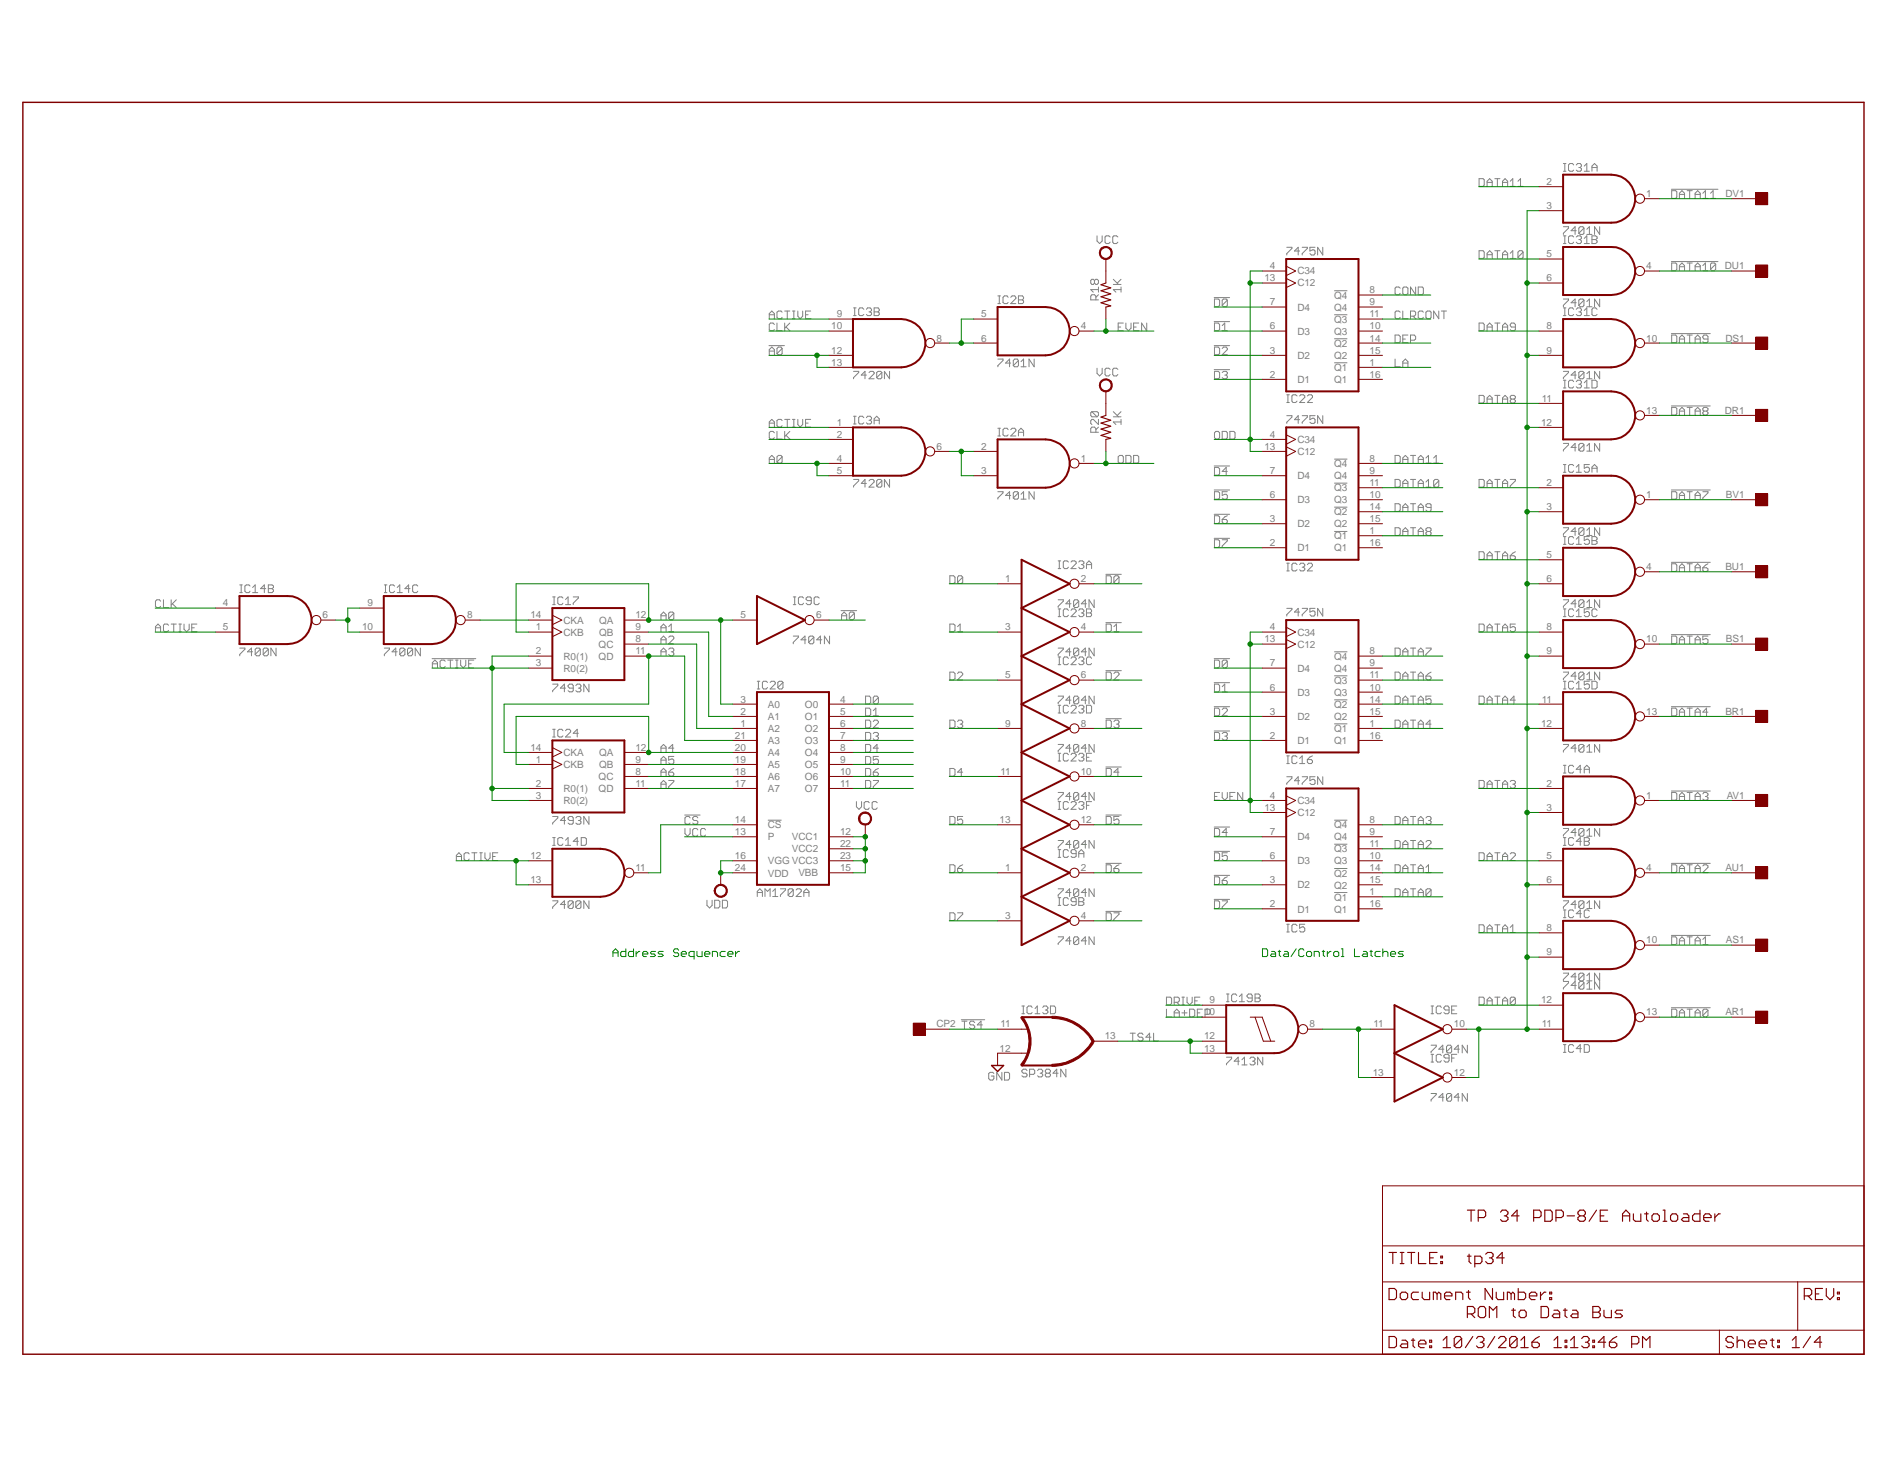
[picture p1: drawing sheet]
<svg xmlns="http://www.w3.org/2000/svg" width="279mm" height="216mm" viewBox="0 0 279 216" stroke-linecap="round" stroke-linejoin="round" font-family="sans-serif">
<defs><g id="words">
<g font-size="1.5" fill="#808080">
<text x="229.1" y="27.4">2</text>
<text x="243.9" y="29.2">1</text>
<text x="255.6" y="29.2">DV1</text>
<text x="229.1" y="30.9">3</text>
<text x="187.3" y="41.7">13</text>
<text x="188.1" y="39.9">4</text>
<text x="192.2" y="40.6">C34</text>
<text x="229.1" y="38.1">5</text>
<text x="229.1" y="41.7">6</text>
<text x="243.9" y="39.9">4</text>
<text x="255.5" y="39.9">DU1</text>
<text x="124" y="47">9</text>
<text x="145.3" y="47">5</text>
<text x="188.1" y="45.2">7</text>
<text x="192.2" y="46">D4</text>
<text x="192.2" y="42.4">C12</text>
<text x="197.7" y="44.2">Q4</text>
<text x="197.7" y="46">Q4</text>
<text x="197.7" y="47.8">Q3</text>
<text x="202.9" y="43.4">8</text>
<text x="202.9" y="45.2">9</text>
<text x="202.9" y="47">11</text>
<text x="123.1" y="48.8">10</text>
<text x="123.1" y="52.4">12</text>
<text x="138.7" y="50.6">8</text>
<text x="145.3" y="50.6">6</text>
<text x="160.1" y="48.8">4</text>
<text x="188.1" y="52.4">3</text>
<text x="188.1" y="48.8">6</text>
<text x="192.2" y="53.1">D2</text>
<text x="192.2" y="49.6">D3</text>
<text x="197.7" y="49.6">Q3</text>
<text x="197.7" y="51.4">Q2</text>
<text x="197.7" y="53.1">Q2</text>
<text x="202.9" y="48.8">10</text>
<text x="202.9" y="50.6">14</text>
<text x="202.9" y="52.4">15</text>
<text x="229.1" y="48.8">8</text>
<text x="229.1" y="52.4">9</text>
<text x="243.9" y="50.6">10</text>
<text x="255.6" y="50.6">DS1</text>
<text x="123.1" y="54.1">13</text>
<text x="188.1" y="55.9">2</text>
<text x="192.2" y="56.7">D1</text>
<text x="197.7" y="56.7">Q1</text>
<text x="197.7" y="54.9">Q1</text>
<text x="202.9" y="54.1">1</text>
<text x="202.9" y="55.9">16</text>
<text x="228.4" y="59.5">11</text>
<text x="124" y="63">1</text>
<text x="124" y="64.8">2</text>
<text x="188.1" y="64.8">4</text>
<text x="192.2" y="65.6">C34</text>
<text x="228.3" y="63">12</text>
<text x="243.9" y="61.3">13</text>
<text x="255.5" y="61.3">DR1</text>
<text x="124" y="68.4">4</text>
<text x="124" y="70.2">5</text>
<text x="138.7" y="66.6">6</text>
<text x="145.3" y="66.6">2</text>
<text x="145.3" y="70.2">3</text>
<text x="160.1" y="68.4">1</text>
<text x="187.3" y="66.6">13</text>
<text x="188.1" y="70.2">7</text>
<text x="192.2" y="71">D4</text>
<text x="192.2" y="67.4">C12</text>
<text x="197.7" y="69.2">Q4</text>
<text x="197.7" y="71">Q4</text>
<text x="202.9" y="68.4">8</text>
<text x="202.9" y="70.2">9</text>
<text x="202.9" y="72">11</text>
<text x="229.1" y="72">2</text>
<text x="188.1" y="77.3">3</text>
<text x="188.1" y="73.7">6</text>
<text x="192.2" y="74.5">D3</text>
<text x="197.7" y="74.5">Q3</text>
<text x="197.7" y="72.7">Q3</text>
<text x="197.7" y="76.3">Q2</text>
<text x="202.9" y="73.7">10</text>
<text x="202.9" y="75.5">14</text>
<text x="202.9" y="77.3">15</text>
<text x="229.1" y="75.5">3</text>
<text x="243.9" y="73.7">1</text>
<text x="255.7" y="73.7">BV1</text>
<text x="188.1" y="80.9">2</text>
<text x="192.2" y="81.7">D1</text>
<text x="192.2" y="78.1">D2</text>
<text x="197.7" y="78.1">Q2</text>
<text x="197.7" y="81.7">Q1</text>
<text x="197.7" y="79.9">Q1</text>
<text x="202.9" y="79.1">1</text>
<text x="202.9" y="80.9">16</text>
<text x="229.1" y="82.6">5</text>
<text x="33" y="89.8">4</text>
<text x="54.4" y="89.8">9</text>
<text x="148.9" y="86.2">1</text>
<text x="160.1" y="86.2">2</text>
<text x="229.1" y="86.2">6</text>
<text x="243.9" y="84.5">4</text>
<text x="255.6" y="84.5">BU1</text>
<text x="33" y="93.3">5</text>
<text x="47.8" y="91.6">6</text>
<text x="53.6" y="93.3">10</text>
<text x="69.2" y="91.6">8</text>
<text x="78.6" y="91.6">14</text>
<text x="79.4" y="93.3">1</text>
<text x="83.5" y="94.1">CKB</text>
<text x="83.5" y="92.3">CKA</text>
<text x="88.7" y="95.9">QC</text>
<text x="88.8" y="94.1">QB</text>
<text x="88.8" y="92.3">QA</text>
<text x="94.1" y="95.1">8</text>
<text x="94.1" y="93.3">9</text>
<text x="94.1" y="91.6">12</text>
<text x="109.7" y="91.6">5</text>
<text x="120.9" y="91.6">6</text>
<text x="148.9" y="93.3">3</text>
<text x="160.1" y="93.3">4</text>
<text x="187.3" y="95.1">13</text>
<text x="188.1" y="93.3">4</text>
<text x="192.2" y="94.1">C34</text>
<text x="192.2" y="95.9">C12</text>
<text x="229.1" y="93.3">8</text>
<text x="243.9" y="95.1">10</text>
<text x="255.7" y="95.1">BS1</text>
<text x="79.4" y="96.9">2</text>
<text x="79.4" y="98.7">3</text>
<text x="83.5" y="97.7">R0(1)</text>
<text x="83.5" y="99.5">R0(2)</text>
<text x="88.7" y="97.7">QD</text>
<text x="94.1" y="96.9">11</text>
<text x="148.9" y="100.5">5</text>
<text x="160.1" y="100.5">6</text>
<text x="188.1" y="98.7">7</text>
<text x="192.2" y="99.5">D4</text>
<text x="197.7" y="97.7">Q4</text>
<text x="197.7" y="99.5">Q4</text>
<text x="197.7" y="101.3">Q3</text>
<text x="202.9" y="96.9">8</text>
<text x="202.9" y="98.7">9</text>
<text x="202.9" y="100.5">11</text>
<text x="229.1" y="96.9">9</text>
<text x="109.7" y="107.6">1</text>
<text x="109.7" y="105.8">2</text>
<text x="109.7" y="104.1">3</text>
<text x="113.7" y="106.6">A1</text>
<text x="113.7" y="104.8">A0</text>
<text x="119.3" y="104.8">O0</text>
<text x="119.3" y="106.6">O1</text>
<text x="124.5" y="104.1">4</text>
<text x="124.5" y="105.8">5</text>
<text x="124.5" y="107.6">6</text>
<text x="148.9" y="107.6">9</text>
<text x="160.1" y="107.6">8</text>
<text x="188.1" y="105.8">3</text>
<text x="188.1" y="102.3">6</text>
<text x="192.2" y="106.6">D2</text>
<text x="192.2" y="103">D3</text>
<text x="197.7" y="103">Q3</text>
<text x="197.7" y="104.8">Q2</text>
<text x="197.7" y="106.6">Q2</text>
<text x="202.9" y="107.6">1</text>
<text x="202.9" y="102.3">10</text>
<text x="202.9" y="104.1">14</text>
<text x="202.9" y="105.8">15</text>
<text x="228.3" y="107.6">12</text>
<text x="228.4" y="104.1">11</text>
<text x="243.9" y="105.8">13</text>
<text x="255.6" y="105.8">BR1</text>
<text x="78.6" y="111.2">14</text>
<text x="79.4" y="112.9">1</text>
<text x="83.5" y="113.7">CKB</text>
<text x="83.5" y="112">CKA</text>
<text x="88.8" y="113.7">QB</text>
<text x="88.8" y="111.9">QA</text>
<text x="94.1" y="112.9">9</text>
<text x="94.1" y="111.2">12</text>
<text x="108.9" y="112.9">19</text>
<text x="108.9" y="111.2">20</text>
<text x="108.9" y="109.4">21</text>
<text x="113.7" y="113.7">A5</text>
<text x="113.7" y="112">A4</text>
<text x="113.7" y="110.2">A3</text>
<text x="113.7" y="108.4">A2</text>
<text x="119.3" y="108.4">O2</text>
<text x="119.3" y="110.2">O3</text>
<text x="119.3" y="111.9">O4</text>
<text x="119.3" y="113.7">O5</text>
<text x="124.5" y="109.4">7</text>
<text x="124.5" y="111.2">8</text>
<text x="124.5" y="112.9">9</text>
<text x="188.1" y="109.4">2</text>
<text x="192.2" y="110.2">D1</text>
<text x="197.7" y="110.2">Q1</text>
<text x="197.7" y="108.4">Q1</text>
<text x="202.9" y="109.4">16</text>
<text x="79.4" y="116.5">2</text>
<text x="79.4" y="118.3">3</text>
<text x="83.5" y="117.3">R0(1)</text>
<text x="83.5" y="119.1">R0(2)</text>
<text x="88.7" y="115.5">QC</text>
<text x="88.7" y="117.3">QD</text>
<text x="94.1" y="114.7">8</text>
<text x="94.1" y="116.5">11</text>
<text x="108.9" y="116.5">17</text>
<text x="108.9" y="114.7">18</text>
<text x="113.7" y="117.3">A7</text>
<text x="113.7" y="115.5">A6</text>
<text x="119.3" y="115.5">O6</text>
<text x="119.3" y="117.3">O7</text>
<text x="124.5" y="114.7">10</text>
<text x="124.5" y="116.5">11</text>
<text x="148.2" y="114.7">11</text>
<text x="160.1" y="114.7">10</text>
<text x="188.1" y="118.3">4</text>
<text x="192.2" y="119.1">C34</text>
<text x="229.1" y="116.5">2</text>
<text x="243.9" y="118.3">1</text>
<text x="255.8" y="118.3">AV1</text>
<text x="108.9" y="121.9">14</text>
<text x="108.9" y="123.7">13</text>
<text x="113.7" y="122.6">CS</text>
<text x="113.7" y="124.4">P</text>
<text x="117.3" y="124.4">VCC1</text>
<text x="124.5" y="123.7">12</text>
<text x="124.5" y="125.4">22</text>
<text x="148.1" y="121.9">13</text>
<text x="160.1" y="121.9">12</text>
<text x="187.3" y="120.1">13</text>
<text x="188.1" y="123.7">7</text>
<text x="192.2" y="124.4">D4</text>
<text x="192.2" y="120.9">C12</text>
<text x="197.7" y="122.6">Q4</text>
<text x="197.7" y="124.4">Q4</text>
<text x="202.9" y="121.9">8</text>
<text x="202.9" y="123.7">9</text>
<text x="202.9" y="125.4">11</text>
<text x="229.1" y="120.1">3</text>
<text x="78.6" y="127.2">12</text>
<text x="78.6" y="130.8">13</text>
<text x="94.1" y="129">11</text>
<text x="108.9" y="127.2">16</text>
<text x="108.9" y="129">24</text>
<text x="113.7" y="128">VGG VCC3</text>
<text x="113.7" y="129.8">VDD</text>
<text x="117.3" y="126.2">VCC2</text>
<text x="118.3" y="129.8">VBB</text>
<text x="124.5" y="127.2">23</text>
<text x="124.5" y="129">15</text>
<text x="148.9" y="129">1</text>
<text x="160.1" y="129">2</text>
<text x="188.1" y="130.8">3</text>
<text x="188.1" y="127.2">6</text>
<text x="192.2" y="131.5">D2</text>
<text x="192.2" y="128">D3</text>
<text x="197.7" y="128">Q3</text>
<text x="197.7" y="126.2">Q3</text>
<text x="197.7" y="129.8">Q2</text>
<text x="197.7" y="131.6">Q2</text>
<text x="202.9" y="127.2">10</text>
<text x="202.9" y="129">14</text>
<text x="202.9" y="130.8">15</text>
<text x="229.1" y="127.2">5</text>
<text x="229.1" y="130.8">6</text>
<text x="243.9" y="129">4</text>
<text x="255.6" y="129">AU1</text>
<text x="148.9" y="136.1">3</text>
<text x="160.1" y="136.1">4</text>
<text x="188.1" y="134.3">2</text>
<text x="192.2" y="135.1">D1</text>
<text x="197.7" y="135.1">Q1</text>
<text x="197.7" y="133.3">Q1</text>
<text x="202.9" y="132.5">1</text>
<text x="202.9" y="134.3">16</text>
<text x="229.1" y="137.9">8</text>
<text x="229.1" y="141.5">9</text>
<text x="243.9" y="139.7">10</text>
<text x="255.7" y="139.7">AS1</text>
<text x="179.2" y="148.6">9</text>
<text x="228.3" y="148.6">12</text>
<text x="138.7" y="152.1">CP2</text>
<text x="148.1" y="155.7">12</text>
<text x="148.2" y="152.1">11</text>
<text x="163.7" y="153.9">13</text>
<text x="178.4" y="150.4">10</text>
<text x="178.4" y="153.9">12</text>
<text x="178.4" y="155.7">13</text>
<text x="194" y="152.1">8</text>
<text x="203.5" y="152.1">11</text>
<text x="215.4" y="152.1">10</text>
<text x="228.4" y="152.1">11</text>
<text x="243.9" y="150.4">13</text>
<text x="255.6" y="150.4">AR1</text>
<text x="203.4" y="159.3">13</text>
<text x="215.4" y="159.3">12</text>
</g>
</g></defs>
<g fill="none" stroke="#808080" stroke-width=".15">
<path d="M162.5 34.9v.8l.4 .4 .4-.4v-.8M164.5 35.1l-.2-.2h-.4l-.2 .2v.8l.2 .2h.4l.2-.2M165.6 35.1l-.2-.2h-.4l-.2 .2v.8l.2 .2h.4l.2-.2M190.6 36.6h.8v.2l-.8 .7v.3M192.5 37.2h-.7l.5-.6v1.2M192.9 36.6h.8v.2l-.8 .7v.3M194.8 36.6h-.7v.6l.3-.2h.2l.2 .2v.3l-.2 .3h-.3l-.2-.3M196 36.6v1.2l-.8-1.2v1.2M219.1 26.5h.6l.2 .1v.8l-.2 .2h-.6zM219.1 37.1h.6l.2 .2v.8l-.2 .2h-.6zM220.3 27.6v-.8l.4-.3 .4 .3v.8M220.3 38.3v-.8l.4-.4 .4 .4v.8"/>
<path d="M220.3 27h.8M220.3 37.7h.8M221.4 26.5h.8M221.4 37.1h.8M221.8 26.5v1.1M221.8 37.1v1.2M222.6 27.6v-.8l.4-.3 .4 .3v.8M222.6 38.3v-.8l.4-.4 .4 .4v.8M222.6 27h.8M222.6 37.7h.8M223.7 26.8l.4-.3v1.1M223.7 37.5l.4-.4v1.2"/>
<path d="M223.7 27.6h.8M223.7 38.3h.8M224.9 27.6h.7M224.9 26.8l.4-.3v1.1M225.6 37.3v.8l-.1 .2h-.4l-.2-.2M225.6 37.3l-.1-.2h-.4l-.2 .2v.8M225.6 37.3l-.7 .8M231.6 33.6h.8v.2l-.8 .7v.2M231.6 34.9h.4M231.6 36.1h.4M231.6 25.4h.4M231.6 24.2h.4"/>
<path d="M231.8 24.2v1.2M231.8 34.9v1.2M233.1 24.4l-.1-.2h-.4l-.2 .2v.8l.2 .2h.4l.1-.2M233.1 35.1l-.1-.2h-.4l-.2 .2v.8l.2 .2h.4l.1-.2M233.5 34.2h-.8l.6-.6v1.1M233.5 35.1l.2-.2h.4l.2 .2v.2l-.2 .2M233.5 24.4l.2-.2h.4l.2 .2-.2 .4M233.9 24.8h.2M233.9 35.5h.2M234.1 35.5l.2 .2-.2 .4h-.4l-.2-.2M234.1 24.8l.2 .2v.2l-.2 .2h-.4l-.2-.2M234.7 33.8l-.2-.2h-.4l-.2 .2v.7"/>
<path d="M234.7 33.8v.7l-.2 .2h-.4l-.2-.2M234.7 33.8l-.8 .7M234.7 36.1h.8M234.7 25.4h.8M234.7 24.6l.4-.4v1.2M234.7 35.3l.4-.4v1.2M235.1 34l.4-.4v1.1M235.1 34.7h.7M235.8 34.9h.6l.2 .2v.2l-.2 .2 .2 .2v.2l-.2 .2h-.6zM235.8 25.4v-.8l.4-.4 .4 .4v.8M235.8 24.8h.8M235.8 35.5h.6"/>
<path d="M237 33.6v1.1l-.8-1.1v1.1M247.6 28h6.9M247.6 38.7h6.9M247.6 28.2h.6l.2 .2v.8l-.2 .2h-.6zM247.6 38.9h.6l.2 .2v.8l-.2 .2h-.6zM248.8 29.4v-.8l.4-.4 .4 .4v.8M248.8 28.8h.8M248.8 39.5h.8M249.9 28.2h.8M249.9 38.9h.8M250.3 28.2v1.2M250.3 38.9v1.2"/>
<path d="M251.1 29.4v-.8l.4-.4 .4 .4v.8M251.1 28.8h.8M251.1 39.5h.8M252.3 28.6l.3-.4v1.2M252.3 39.3l.3-.4v1.2M252.3 29.4h.7M253.4 29.4h.8M253.4 28.6l.4-.4v1.2M254.2 39.1v.8l-.2 .2h-.4l-.2-.2M254.2 39.1l-.2-.2h-.4l-.2 .2v.8M254.2 39.1l-.8 .8M113.9 51.2h2.3"/>
<path d="M114 52.5v-.7l.3-.4 .4 .4v.7M114 46.6h.7M114 47.2v-.8l.3-.3 .4 .3v.8M114 52h.7M114.7 48l-.2-.2h-.4l-.1 .2v.8l.1 .2h.4l.2-.2M115.1 47.8v1.2h.8M115.9 46.2l-.2-.1h-.4l-.2 .1v.8l.2 .2h.4l.2-.2M115.9 51.6l-.2-.2h-.4l-.2 .2v.8M115.9 51.6l-.8 .8M115.9 51.6v.8l-.2 .1h-.4l-.2-.1M116.2 46.1h.8M116.2 47.8v1.2"/>
<path d="M116.5 48.4l.5 .6M116.6 46.1v1.1M117 47.8l-.8 .8M117.4 46.1h.4M117.4 47.2h.4M117.6 46.1v1.1M118.2 46.1v.7l.3 .4 .4-.4v-.7M119.3 46.6h.4M120.1 46.1h-.8v1.1h.8M126.4 55h.8v.2l-.8 .7v.2M126.4 46.7h.4M126.4 45.6h.4"/>
<path d="M126.6 45.6v1.1M128 45.8l-.2-.2h-.4l-.2 .2v.8l.2 .1h.4l.2-.1M128.4 55.5h-.8l.5-.5v1.1M128.4 45.8l.1-.2h.4l.2 .2v.2l-.2 .2M128.7 55.2l.2-.2h.4l.2 .2v.1l-.8 .8h.8M128.7 46.2h.2M128.9 46.2l.2 .2v.2l-.2 .1h-.4l-.1-.1M129.5 45.6h.6l.2 .2-.2 .4 .2 .2v.2l-.2 .1h-.6zM129.5 46.2h.6M130.6 55.2l-.1-.2h-.4l-.2 .2v.7M130.6 55.2v.7l-.1 .2h-.4l-.2-.2M130.6 55.2l-.7 .7"/>
<path d="M131.8 55v1.1l-.8-1.1v1.1M147.8 53.2h.8v.2l-.8 .7v.2M147.8 45h.4M147.8 43.8h.4M148 43.8v1.2M149.4 44l-.2-.2h-.4l-.2 .2v.8l.2 .2h.4l.2-.2M149.7 53.8h-.7l.6-.6v1.1M149.7 44l.2-.2h.4l.2 .4-.8 .8h.8M150.9 53.4l-.2-.2h-.4l-.2 .2v.7M150.9 43.8h.6l.1 .2-.1 .4 .1 .2v.2l-.1 .2h-.6zM150.9 53.4v.7l-.2 .2h-.4l-.2-.2M150.9 53.4l-.8 .7"/>
<path d="M150.9 44.4h.6M151.3 53.6l.3-.4v1.1M151.3 54.3h.7M153.2 53.2v1.1l-.8-1.1v1.1M162.1 41.5l-.1-.1h-.2l-.2 .1v.4l.2 .2h.2l.1-.2M162.1 41.5l.2-.1 .4 .1v.4l-.2 .2h-.2l-.2-.2M162.1 41.5v.4M162.3 44.4v-.5l-.2-.3h-.3l-.2 .3v.5h1.1M162.5 54.5v.8l.4 .4 .4-.4v-.8M162.7 43.6l-.4 .4M162.7 42.9h-1.1l.4 .4M162.7 42.5v.8"/>
<path d="M164.5 54.7l-.2-.2h-.4l-.2 .2v.8l.2 .2h.4l.2-.2M164.9 42.1h1.2M164.9 41.4l.8 .7M165.6 54.7l-.2-.2h-.4l-.2 .2v.8l.2 .2h.4l.2-.2M165.7 48.4h.3M166.1 42.9h-1.2l.4 .4M166.1 42.5v.8M166.1 41.4l-.6 .5M166.4 47.8h-.7v1.2h.7M166.8 47.8v.8l.4 .4 .4-.4v-.8M167.9 48.4h.4M168.7 47.8h-.8v1.2h.8"/>
<path d="M169.9 47.8v1.2l-.8-1.2v1.2M179.9 51.2h2.3M179.9 54.7h2.3M179.9 44.1h2.3M179.9 47.6h2.3M179.9 55h.6l.2 .2v.7l-.2 .2h-.6zM179.9 44.3h.6l.2 .1v.8l-.2 .2h-.6zM179.9 47.8h.6l.2 .2v.8l-.2 .2h-.6zM179.9 51.4h.6l.2 .2v.8l-.2 .1h-.6zM181.1 55.2l.2-.2h.4l.1 .2-.1 .3M181.1 51.6l.2-.2h.4l.1 .4-.7 .7h.7M181.1 49h.7"/>
<path d="M181.1 48.2l.3-.4v1.2M181.4 55.5h.3M181.7 55.5l.1 .2v.2l-.1 .2h-.4l-.2-.2M181.8 44.4l-.1-.1h-.4l-.2 .1v.8M181.8 44.4v.8l-.1 .2h-.4l-.2-.2M181.8 44.4l-.7 .8M190.6 59.6h.4M190.6 58.5h.4M190.8 58.5v1.1M192.2 58.6l-.3-.1h-.3l-.2 .1v.8l.2 .2h.3l.3-.2M192.5 58.6l.2-.1h.4l.2 .1v.2l-.8 .8h.8M193.7 58.6l.2-.1h.4l.1 .1v.2l-.7 .8h.7"/>
<path d="M197.7 53.7h1.9M197.7 43.1h1.9M197.7 46.6h1.9M197.7 50.2h1.9M206.7 53.2v1.1h.7M206.7 49.6h.5l.2 .2v.8l-.2 .2h-.5zM207.4 46.2l-.2-.1h-.4l-.1 .1v.8l.1 .2h.4l.2-.2M207.4 42.7l-.2-.2h-.4l-.1 .2v.7l.1 .2h.4l.2-.2M207.8 53.8h.8M207.8 42.7l.2-.2h.4l.2 .2v.7l-.2 .2h-.4l-.2-.2zM207.8 50.2h.4M207.8 46.1v1.1h.8"/>
<path d="M207.8 54.3v-.7l.4-.4 .4 .4v.7M208.6 49.6h-.8v1.2h.8M209 50.4h.5l.2-.2v-.4l-.2-.2h-.5v1.2M209 46.8h.5l.2-.2v-.4l-.2-.1h-.5v1.1M209.3 46.8l.4 .4M209.7 42.5v1.1l-.7-1.1v1.1M210.1 42.5h.6l.2 .2v.7l-.2 .2h-.6zM210.9 46.2l-.2-.1h-.4l-.2 .1v.8l.2 .2h.4l.2-.2M211.2 46.2l.3-.1h.3l.2 .1v.8l-.2 .2h-.3l-.3-.2zM213.1 46.1v1.1l-.7-1.1v1.1M213.5 46.1h.8M213.9 46.1v1.1"/>
<path d="M219.1 47.8h.6l.2 .2v.8l-.2 .2h-.6zM219.1 58.5h.6l.2 .2v.8l-.2 .2h-.6zM220.3 49v-.8l.4-.4 .4 .4v.8M220.3 59.7v-.8l.4-.4 .4 .4v.8M220.3 48.4h.8M220.3 59.1h.8M221.4 47.8h.8M221.4 58.5h.8M221.8 47.8v1.2M221.8 58.5v1.2M222.6 49v-.8l.4-.4 .4 .4v.8M222.6 59.7v-.8l.4-.4 .4 .4v.8"/>
<path d="M222.6 48.4h.8M222.6 59.1h.8M223.9 59.1l-.2 .2 .2 .4h.4l.2-.2v-.2l-.2-.2M223.9 59.1l-.2-.2v-.2l.2-.2h.4l.2 .2v.2l-.2 .2M223.9 59.1h.4M224.5 48.4h-.6l-.2-.2 .2-.4h.4l.2 .2v.8l-.2 .2h-.4l-.2-.2M231.6 55h.8v.2l-.8 .7v.2M231.6 44.3h.8v.1l-.8 .8v.2M231.6 46.7h.4M231.6 45.6h.4M231.6 57.4h.4M231.6 56.3h.4"/>
<path d="M231.8 45.6v1.1M231.8 56.3v1.1M233.1 45.8l-.1-.2h-.4l-.2 .2v.8l.2 .1h.4l.1-.1M233.1 56.5l-.1-.2h-.4l-.2 .2v.8l.2 .1h.4l.1-.1M233.5 55.5h-.8l.6-.5v1.1M233.5 44.8h-.8l.6-.5v1.1M233.5 56.5l.2-.2h.4l.2 .2-.2 .4M233.5 45.8l.2-.2h.4l.2 .2-.2 .4M233.9 46.2h.2M233.9 56.9h.2M234.1 56.9l.2 .2v.2l-.2 .1h-.4l-.2-.1M234.1 46.2l.2 .2v.2l-.2 .1h-.4l-.2-.1"/>
<path d="M234.7 55.2l-.2-.2h-.4l-.2 .2v.7M234.7 55.2v.7l-.2 .2h-.4l-.2-.2M234.7 44.4l-.2-.1h-.4l-.2 .1v.8M234.7 44.4v.8l-.2 .2h-.4l-.2-.2M234.7 44.4l-.8 .8M234.7 55.2l-.8 .7M234.7 46.7h.8M234.7 46l.4-.4v1.1M234.7 56.7l.4-.4v1.1M234.7 57.4h.8M235.1 56.1h.7M235.1 44.7l.4-.4v1.1"/>
<path d="M235.1 55.3l.4-.3v1.1M235.1 45.4h.7M235.8 56.3h.6l.2 .2v.8l-.2 .1h-.6zM236.6 45.8l-.2-.2h-.4l-.2 .2v.8l.2 .1h.4l.2-.1M237 44.3v1.1l-.8-1.1v1.1M237 55v1.1l-.8-1.1v1.1M247.6 49.4h5.8M247.6 49.6h.6l.2 .2v.8l-.2 .2h-.6zM248.8 40.1v-.8l.4-.4 .4 .4v.8M248.8 50.8v-.8l.4-.4 .4 .4v.8M248.8 50.2h.8M249.9 49.6h.8"/>
<path d="M250.3 49.6v1.2M251.1 50.8v-.8l.4-.4 .4 .4v.8M251.1 40.1v-.8l.4-.4 .4 .4v.8M251.1 50.2h.8M252.3 40.1h.7M253 50.2h-.6l-.1-.2 .1-.4h.4l.2 .2v.8l-.2 .2h-.4l-.1-.2M114 63.2v-.7l.3-.4 .4 .4v.7M114 68.6v-.8l.3-.4 .4 .4v.8M114 62.7h.7M114 68h.7M114.7 64.1l-.2-.2h-.4l-.1 .2v.7l.1 .2h.4l.2-.2M115.1 63.9v1.1h.8"/>
<path d="M115.9 62.3l-.2-.2h-.4l-.2 .2v.7l.2 .2h.4l.2-.2M115.9 67.6l-.2-.2h-.4l-.2 .2v.8M115.9 67.6v.8l-.2 .2h-.4l-.2-.2M115.9 67.6l-.8 .8M116.2 62.1h.8M116.2 63.9v1.1M116.5 64.5l.5 .5M116.6 62.1v1.1M117 63.9l-.8 .7M117.4 63.2h.4M117.4 62.1h.4M117.6 62.1v1.1"/>
<path d="M118.2 62.1v.8l.3 .3 .4-.3v-.8M119.3 62.7h.4M120.1 62.1h-.8v1.1h.8M126.4 71h.8v.2l-.8 .8v.1M126.4 62.8h.4M126.4 61.6h.4M126.6 61.6v1.2M128 61.8l-.2-.2h-.4l-.2 .2v.8l.2 .2h.4l.2-.2M128.4 71.6h-.8l.5-.6v1.1M128.4 61.8l.1-.2h.4l.2 .2v.2l-.2 .2M128.7 71.2l.2-.2h.4l.2 .4-.8 .7h.8M128.7 62.2h.2"/>
<path d="M128.9 62.2l.2 .2v.2l-.2 .2h-.4l-.1-.2M129.5 62.8v-.8l.4-.4 .4 .4v.8M129.5 62.2h.8M130.6 71.2l-.1-.2h-.4l-.2 .2v.8M130.6 71.2v.8l-.1 .1h-.4l-.2-.1M130.6 71.2l-.7 .8M131.8 71v1.1l-.8-1.1v1.1M147.8 72.8h.8v.2l-.8 .7v.2M147.8 64.6h.4M147.8 63.4h.4M148 63.4v1.2M149.4 63.6l-.2-.2h-.4l-.2 .2v.8l.2 .2h.4l.2-.2"/>
<path d="M149.7 73.4h-.7l.6-.6v1.1M149.7 63.6l.2-.2h.4l.2 .4-.8 .8h.8M150.9 73l-.2-.2h-.4l-.2 .2v.7M150.9 64.6v-.8l.4-.4 .3 .4v.8M150.9 73v.7l-.2 .2h-.4l-.2-.2M150.9 73l-.8 .7M150.9 64h.7M151.3 73.9h.7M151.3 73.2l.3-.4v1.1M153.2 72.8v1.1l-.8-1.1v1.1M161.8 61l-.2 .1v.4l.2 .2h.7M161.8 61h.7l.2 .1v.4l-.2 .2"/>
<path d="M161.8 61l.7 .7M162.3 64v-.5l-.2-.3h-.3l-.2 .3v.5h1.1M162.7 62.1v.8l-.7-.8h-.2l-.2 .2v.4l.2 .2M162.7 63.2l-.4 .4M164.9 61.7h1.2M164.9 61l.8 .7M165.7 67.6l.2-.2h.3l.2 .2v.8l-.2 .2h-.3l-.2-.2zM166.1 62.1v.8M166.1 62.5h-1.2l.4 .4M166.1 61l-.6 .5M166.8 67.4h.6l.2 .2v.8l-.2 .2h-.6zM167.9 67.4h.6l.2 .2v.8l-.2 .2h-.6z"/>
<path d="M179.9 72.6h2.3M179.9 79.7h2.3M179.9 69h2.3M179.9 76.2h2.3M179.9 72.8h.6l.2 .2v.7l-.2 .2h-.6zM179.9 69.2h.6l.2 .2v.8l-.2 .2h-.6zM179.9 76.4h.6l.2 .1v.8l-.2 .2h-.6zM179.9 79.9h.6l.2 .2v.8l-.2 .2h-.6zM180.1 63.9h.4l.2 .2v.7l-.2 .2h-.4l-.2-.2v-.7zM181.1 63.9h.6l.1 .2v.7l-.1 .2h-.6zM181.1 76.9h.6l.1 .4-.1 .2h-.4l-.2-.2zM181.1 79.9h.7v.2l-.7 .8v.2"/>
<path d="M181.8 72.8h-.7v.6l.3-.2h.3l.1 .2v.3l-.1 .2h-.4l-.2-.2M181.8 69.8h-.7l.6-.6v1.2M181.8 76.4l-.4 .1-.3 .4M182.2 63.9h.6l.2 .2v.7l-.2 .2h-.6zM190.6 61.6h.8v.2l-.8 .7v.2M192.5 62.1h-.7l.5-.5v1.1M192.9 61.6h.8v.2l-.8 .7v.2M194.8 61.6h-.7v.5l.3-.2h.2l.2 .2v.4l-.2 .2h-.3l-.2-.2M196 61.6v1.1l-.8-1.1v1.1M197.7 78.7h1.9M197.7 68h1.9M197.7 71.5h1.9"/>
<path d="M197.7 75.1h1.9M206.7 71h.5l.2 .2v.8l-.2 .1h-.5zM206.7 78.1h.5l.2 .2v.8l-.2 .2h-.5zM206.7 67.4h.5l.2 .2v.8l-.2 .2h-.5zM206.7 74.6h.5l.2 .2v.7l-.2 .2h-.5zM207.8 71.6h.8M207.8 78.7h.8M207.8 68.6v-.8l.4-.4 .4 .4v.8M207.8 72.1v-.7l.4-.4 .4 .4v.7M207.8 75.7v-.7l.4-.4 .4 .4v.7M207.8 79.3v-.8l.4-.4 .4 .4v.8M207.8 68h.8"/>
<path d="M207.8 75.1h.8M209 71h.7M209 78.1h.7M209 67.4h.7M209 74.6h.7M209.3 67.4v1.2M209.3 71v1.1M209.3 74.6v1.1M209.3 78.1v1.2M210.1 71.6h.8M210.1 78.7h.8M210.1 68.6v-.8l.4-.4 .4 .4v.8"/>
<path d="M210.1 72.1v-.7l.4-.4 .4 .4v.7M210.1 75.7v-.7l.4-.4 .4 .4v.7M210.1 79.3v-.8l.4-.4 .4 .4v.8M210.1 68h.8M210.1 75.1h.8M211.2 72.1h.8M211.2 68.6h.8M211.2 67.8l.4-.4v1.2M211.2 71.4l.4-.4v1.1M211.5 78.7l-.3-.2v-.2l.3-.2h.3l.2 .2v.2l-.2 .2M211.5 78.7l-.3 .2v.2l.3 .2h.3l.2-.2-.2-.4M211.5 78.7h.3"/>
<path d="M212 75.1h-.5l-.3-.1v-.2l.3-.2h.3l.2 .2v.7l-.2 .2h-.3l-.3-.2M212.4 67.8l.4-.4v1.2M212.4 68.6h.7M213.1 71.2l-.1-.2h-.4l-.2 .2v.8M213.1 71.2v.8l-.1 .1h-.4l-.2-.1M213.1 71.2l-.7 .8M219.1 71h.6l.2 .2v.8l-.2 .1h-.6zM220.3 71.6h.8M220.3 72.1v-.7l.4-.4 .4 .4v.7M221.4 71h.8M221.8 71v1.1M222.6 71.6h.8"/>
<path d="M222.6 72.1v-.7l.4-.4 .4 .4v.7M223.7 71h.8v.2l-.8 .8v.1M231.6 65.7h.8v.2l-.8 .7v.2M231.6 78.1h.8v.2l-.8 .8v.2M231.6 69.9h.4M231.6 68.8h.4M231.6 79.5h.4M231.8 68.8v1.1M231.8 79.5v1.1M233.1 69l-.1-.2h-.4l-.2 .2v.7l.2 .2h.4l.1-.2M233.1 79.7l-.1-.2h-.4l-.2 .2v.7l.2 .2h.4l.1-.2M233.5 66.3h-.8l.6-.6v1.1"/>
<path d="M233.5 78.7h-.8l.6-.6v1.2M233.5 69.2l.4-.4v1.1M233.5 79.8l.4-.3v1.1M233.5 69.9h.8M234.7 65.9l-.2-.2h-.4l-.2 .2v.7M234.7 78.3l-.2-.2h-.4l-.2 .2v.8M234.7 65.9v.7l-.2 .2h-.4l-.2-.2M234.7 78.3v.8l-.2 .2h-.4l-.2-.2M234.7 78.3l-.8 .8M234.7 65.9l-.8 .7M235.1 66l.4-.3v1.1M235.1 78.5l.4-.4v1.2"/>
<path d="M235.1 79.3h.7M235.1 66.8h.7M235.5 68.8h-.8v.5l.4-.1 .4 .1v.4l-.3 .2h-.3l-.2-.2M235.5 79.5h-.8v.6l.4-.3h.1l.3 .3v.3l-.3 .2h-.3l-.2-.2M235.8 69.9v-.7l.4-.4 .4 .4v.7M235.8 79.5h.6l.2 .2v.1l-.2 .3 .2 .1v.2l-.2 .2h-.6zM235.8 69.3h.8M237 65.7v1.1l-.8-1.1v1.1M237 78.1v1.2l-.8-1.2v1.2M247.6 72.6h5.8M247.6 60.1h5.8M247.6 72.8h.6l.2 .2v.7l-.2 .2h-.6z"/>
<path d="M247.6 60.3h.6l.2 .2v.8l-.2 .2h-.6zM248.8 73.4h.8M248.8 61.5v-.8l.4-.4 .4 .4v.8M248.8 73.9v-.7l.4-.4 .4 .4v.7M248.8 60.9h.8M249.9 72.8h.8M249.9 60.3h.8M250.3 60.3v1.2M250.3 72.8v1.1M251.1 73.4h.8M251.1 61.5v-.8l.4-.4 .4 .4v.8M251.1 73.9v-.7l.4-.4 .4 .4v.7"/>
<path d="M251.1 60.9h.8M252.3 72.8h.7v.2l-.7 .7v.2M252.4 60.9l-.1 .2 .1 .4h.4l.2-.2v-.2l-.2-.2M252.4 60.9l-.1-.2v-.2l.1-.2h.4l.2 .2v.2l-.2 .2M252.4 60.9h.4M23 93.6v-.8l.4-.4 .4 .4v.8M23 93h.8M23.8 89l-.2-.2h-.4l-.2 .2v.8l.2 .2h.4l.2-.2M24.2 88.8v1.2h.8M25 92.6l-.2-.2h-.4l-.2 .2v.7l.2 .3h.4l.2-.3M25.4 92.4h.7M25.4 88.8v1.2"/>
<path d="M25.5 89.4l.6 .6M25.7 92.4v1.2M26.1 88.8l-.7 .8M26.5 92.4h.4M26.5 93.6h.4M26.7 92.4v1.2M27.3 92.4v.8l.3 .4 .4-.4v-.8M28.4 93h.4M29.2 92.4h-.8v1.2h.8M35.5 96h.8v.1l-.8 .8v.2M35.5 87.8h.4M35.5 86.6h.4"/>
<path d="M35.7 86.6v1.2M37 86.8l-.1-.2h-.4l-.2 .2v.7l.2 .3h.4l.1-.3M37.4 96.5h-.7l.6-.5v1.1M37.4 87l.4-.4v1.2M37.4 87.8h.8M38.6 96.1l-.2-.1h-.4l-.2 .1v.8M38.6 96.1v.8l-.2 .2h-.4l-.2-.2M38.6 96.1l-.8 .8M39.4 87.2h-.8l.6-.6v1.2M39.8 96.1l-.3-.1h-.3l-.2 .1v.8M39.8 96.1v.8l-.3 .2h-.3l-.2-.2M39.8 86.6h.5l.2 .2v.2l-.2 .2 .2 .2v.1l-.2 .3h-.5z"/>
<path d="M39.8 96.1l-.8 .8M39.8 87.2h.5M40.9 96v1.1l-.8-1.1v1.1M56.9 96h.8v.1l-.8 .8v.2M56.9 87.8h.4M56.9 86.6h.4M57.1 86.6v1.2M58.5 86.8l-.2-.2h-.4l-.2 .2v.7l.2 .3h.4l.2-.3M58.8 96.5h-.7l.5-.5v1.1M58.8 87l.4-.4v1.2M58.8 87.8h.8M60 96.1l-.2-.1h-.4l-.2 .1v.8"/>
<path d="M60 96.1v.8l-.2 .2h-.4l-.2-.2M60 96.1l-.8 .8M60.7 87.2h-.7l.5-.6v1.2M61.1 96.1l-.2-.1h-.4l-.1 .1v.8M61.1 96.1v.8l-.2 .2h-.4l-.1-.2M61.1 96.1l-.7 .8M61.9 86.8l-.2-.2h-.4l-.2 .2v.7l.2 .3h.4l.2-.3M62.3 96v1.1l-.8-1.1v1.1M64 97.5h6.5M64.1 98.9v-.8l.3-.4 .4 .4v.8M64.1 98.3h.7M66 97.9l-.2-.2h-.4l-.2 .2v.8l.2 .2h.4l.2-.2"/>
<path d="M66.3 97.7h.8M66.7 97.7v1.2M67.5 97.7h.4M67.5 98.9h.4M67.7 97.7v1.2M68.2 97.7v.8l.4 .4 .4-.4v-.8M69.4 98.3h.4M70.2 97.7h-.8v1.2h.8M81.9 89.5h.4M81.9 88.4h.4M82.1 88.4v1.1M83.4 88.6l-.2-.2h-.4l-.2 .2v.7l.2 .2h.4l.2-.2"/>
<path d="M83.8 88.8l.4-.4v1.1M83.8 89.5h.7M84.9 88.4h.8v.2l-.8 .7v.2M97.9 94.7h.8M97.9 96.5h.8M97.9 93.6v-.8l.4-.4 .4 .4v.8M97.9 97.1v-.7l.4-.4 .4 .4v.7M97.9 93h.8M97.9 91.2h.8M97.9 91.8v-.8l.4-.4 .4 .4v.8M97.9 95.3v-.7l.4-.4 .4 .4v.7M99.1 94.4l.2-.2h.4l.1 .2v.2l-.7 .7h.7"/>
<path d="M99.1 96.1l.2-.1h.4l.1 .1v.3l-.1 .1M99.1 93.6h.7M99.1 92.8l.3-.4v1.2M99.4 96.5h.3M99.7 96.5l.1 .2-.1 .4h-.4l-.2-.2M99.8 90.8l-.1-.2h-.4l-.2 .2v.8M99.8 90.8v.8l-.1 .2h-.4l-.2-.2M99.8 90.8l-.7 .8M117.5 94.2h.8v.2l-.8 .7v.2M117.5 89.5h.4M117.5 88.4h.4M117.7 88.4v1.1"/>
<path d="M119 88.6l-.1-.2h-.4l-.2 .2v.7l.2 .2h.4l.1-.2M119.4 94.7h-.7l.6-.5v1.1M120.2 88.9h-.6l-.2-.1v-.2l.2-.2h.4l.2 .2v.7l-.2 .2h-.4l-.2-.2M120.6 94.4l-.2-.2h-.4l-.2 .2v.7M120.6 94.4v.7l-.2 .2h-.4l-.2-.2M120.6 94.4l-.8 .7M121.4 88.6l-.2-.2h-.4l-.2 .2v.7l.2 .2h.4l.2-.2M121.8 94.7h-.8l.5-.5v1.1M122.9 94.2v1.1l-.8-1.1v1.1M124.6 90.4h2.3M124.7 91.8v-.8l.4-.4 .3 .4v.8M124.7 91.2h.7"/>
<path d="M126.6 90.8l-.2-.2h-.4l-.2 .2v.8M126.6 90.8v.8l-.2 .2h-.4l-.2-.2M126.6 90.8l-.8 .8M140.7 99.5h.6l.2 .2v.8l-.2 .2h-.6zM140.7 92.4h.6l.2 .2v.7l-.2 .3h-.6zM140.7 85.3h.6l.2 .2v.7l-.2 .2h-.6zM141.9 99.7l.1-.2h.4l.2 .2v.2l-.7 .8h.7M141.9 93.6h.7M141.9 92.8l.3-.4v1.2M142.6 85.5v.7l-.2 .2h-.4l-.1-.2M142.6 85.5l-.2-.2h-.4l-.1 .2v.7M142.6 85.5l-.7 .7"/>
<path d="M156.8 88.8h.7v.2l-.7 .8v.2M156.8 96h.7v.1l-.7 .8v.2M156.8 91.3h.3M156.8 90.2h.3M156.8 84.2h.3M156.8 83.1h.3M156.8 98.4h.3M156.8 97.3h.3M156.9 83.1v1.1M156.9 90.2v1.1M156.9 97.3v1.1M158.3 83.2l-.2-.1h-.4l-.2 .1v.8l.2 .2h.4l.2-.2"/>
<path d="M158.3 90.4l-.2-.2h-.4l-.2 .2v.7l.2 .2h.4l.2-.2M158.3 97.5l-.2-.2h-.4l-.2 .2v.8l.2 .1h.4l.2-.1M158.7 89.4h-.8l.6-.6v1.2M158.7 96.5h-.8l.6-.5v1.1M158.7 83.2l.1-.1h.4l.2 .1v.2l-.7 .8h.7M158.7 90.4l.1-.2h.4l.2 .2v.2l-.7 .7h.7M158.7 97.5l.1-.2h.4l.2 .2v.2l-.7 .7h.7M159.8 89l-.2-.2h-.4l-.2 .2v.8M159.8 96.1l-.2-.1h-.4l-.2 .1v.8M159.8 89v.8l-.2 .2h-.4l-.2-.2M159.8 96.1v.8l-.2 .2h-.4l-.2-.2M159.8 89l-.8 .8"/>
<path d="M159.8 96.1l-.8 .8M159.8 83.2l.2-.1h.4l.2 .1v.2l-.2 .2M159.8 90.4l.2-.2h.4l.2 .2v.2l-.2 .2M159.8 97.5l.2-.2h.4l.2 .2v.2l-.2 .2M160.2 83.6h.2M160.2 90.8h.2M160.2 97.9h.2M160.4 83.6l.2 .2v.2l-.2 .2h-.4l-.2-.2M160.4 90.8l.2 .1v.2l-.2 .2h-.4l-.2-.2M160.4 97.9l.2 .1v.3l-.2 .1h-.4l-.2-.1M161 89.4h-.8l.6-.6v1.2M161 96.5h-.8l.6-.5v1.1"/>
<path d="M161 90.2h.5l.2 .2-.2 .4 .2 .1v.2l-.2 .2h-.5zM161 83.6h.7M161 84.2v-.8l.3-.3 .4 .3v.8M161 90.8h.5M161.7 97.5l-.2-.2h-.3l-.2 .2v.8l.2 .1h.3l.2-.1M162.1 88.8v1.2l-.8-1.2v1.2M162.1 96v1.1l-.8-1.1v1.1M163.8 85h2.3M163.8 92.2h2.3M163.8 99.3h2.3M163.9 99.5h.6l.1 .2v.8l-.1 .2h-.6zM163.9 92.4h.6l.1 .2v.7l-.1 .3h-.6z"/>
<path d="M163.9 85.3h.6l.1 .2v.7l-.1 .2h-.6zM165 99.7l.2-.2h.4l.2 .4-.8 .8h.8M165 93.6h.8M165 92.8l.4-.4v1.2M165.8 85.5v.7l-.2 .2h-.4l-.2-.2M165.8 85.5l-.2-.2h-.4l-.2 .2v.7M165.8 85.5l-.8 .7M179.9 97.5h2.3M179.9 97.7h.6l.2 .2v.8l-.2 .2h-.6zM181.8 97.9l-.7 .8M181.8 97.9l-.1-.2h-.4l-.2 .2v.8M181.8 97.9v.8l-.1 .2h-.4l-.2-.2"/>
<path d="M190.6 90.1h.8v.2l-.8 .7v.2M190.6 84.5h.4M190.6 83.4h.4M190.8 83.4v1.1M192.2 83.6l-.3-.2h-.3l-.2 .2v.8l.2 .1h.3l.3-.1M192.5 90.6h-.7l.5-.5v1.1M192.5 83.6l.2-.2h.4l.2 .2v.2l-.2 .2M192.9 90.1h.8v.2l-.8 .7v.2M192.9 84h.2M193.1 84l.2 .2v.2l-.2 .1h-.4l-.2-.1M193.7 83.6l.2-.2h.4l.1 .4-.7 .7h.7M194.8 90.1h-.7v.5l.3-.1h.2l.2 .1v.4l-.2 .2h-.3l-.2-.2"/>
<path d="M196 90.1v1.1l-.8-1.1v1.1M197.7 96.5h1.9M206.7 96h.5l.2 .1v.8l-.2 .2h-.5zM206.7 99.5h.5l.2 .2v.8l-.2 .2h-.5zM207.8 96.5h.8M207.8 97.1v-.7l.4-.4 .4 .4v.7M209 96h.7M209 99.5h.7M209.3 96v1.1M209.3 99.5v1.2M210.1 96.5h.8M210.1 97.1v-.7l.4-.4 .4 .4v.7"/>
<path d="M211.2 96h.8v.1l-.8 .8v.2M212 99.5l-.8 .6M219.1 81.7h.6l.2 .2v.8l-.2 .1h-.6zM219.1 92.4h.6l.2 .2v.7l-.2 .3h-.6zM220.3 93h.8M220.3 82.8v-.7l.4-.4 .4 .4v.7M220.3 93.6v-.8l.4-.4 .4 .4v.8M220.3 82.3h.8M221.4 92.4h.8M221.4 81.7h.8M221.8 81.7v1.1M221.8 92.4v1.2"/>
<path d="M222.6 93.6v-.8l.4-.4 .4 .4v.8M222.6 93h.8M222.6 82.8v-.7l.4-.4 .4 .4v.7M222.6 82.3h.8M223.7 82.3h.6l.2 .2v.2l-.2 .1h-.4l-.2-.1zM224.5 92.4h-.8v.6l.4-.2 .4 .2v.3l-.2 .3h-.4l-.2-.3M224.5 81.7l-.8 .6M231.6 88.8h.8v.2l-.8 .8v.2M231.6 99.5h.8v.2l-.8 .8v.2M231.6 80.6h.4M231.6 91.3h.4M231.6 90.2h.4"/>
<path d="M231.8 90.2v1.1M233.1 90.4l-.1-.2h-.4l-.2 .2v.7l.2 .2h.4l.1-.2M233.5 89.4h-.8l.6-.6v1.2M233.5 90.6l.4-.4v1.1M233.5 80.6h.8M233.5 91.3h.8M234.7 89l-.2-.2h-.4l-.2 .2v.8M234.7 99.7l-.2-.2h-.4l-.2 .2v.8M234.7 89v.8l-.2 .2h-.4l-.2-.2M234.7 99.7v.8l-.2 .2h-.4l-.2-.2M234.7 89l-.8 .8M234.7 99.7l-.8 .8"/>
<path d="M235.1 89.2l.4-.4v1.2M235.1 99.9l.4-.4v1.2M235.1 90h.7M235.5 90.2h-.8v.6l.4-.2h.1l.3 .2v.3l-.3 .2h-.3l-.2-.2M235.8 80.1h.6M236.6 90.4l-.2-.2h-.4l-.2 .2v.7l.2 .2h.4l.2-.2M237 88.8v1.2l-.8-1.2v1.2M237 99.5v1.2l-.8-1.2v1.2M247.6 94h5.8M247.6 83.3h5.8M247.6 94.2h.6l.2 .2v.7l-.2 .2h-.6zM247.6 83.5h.6l.2 .2v.8l-.2 .1h-.6z"/>
<path d="M248.8 94.7h.8M248.8 84.6v-.7l.4-.4 .4 .4v.7M248.8 95.3v-.7l.4-.4 .4 .4v.7M248.8 84.1h.8M249.9 94.2h.8M249.9 83.5h.8M250.3 83.5v1.1M250.3 94.2v1.1M251.1 94.7h.8M251.1 84.6v-.7l.4-.4 .4 .4v.7M251.1 95.3v-.7l.4-.4 .4 .4v.7M251.1 84.1h.8"/>
<path d="M252.3 84.1h.5l.2 .1v.3l-.2 .1h-.4l-.1-.1zM253 94.2h-.7v.5l.3-.1 .4 .1v.4l-.2 .2h-.4l-.1-.2M253 83.5l-.7 .6M81.9 101.3h.7v.2l-.7 .8v.1M81.9 109.1h.4M81.9 108h.4M82.1 108v1.1M83.4 108.2l-.2-.2h-.4l-.2 .2v.8l.2 .1h.4l.2-.1M83.8 101.9h-.8l.6-.6v1.1M83.8 108.2l.2-.2h.4l.1 .4-.7 .7h.7M84.9 101.9h-.5l-.2-.2v-.2l.2-.2h.4l.1 .2v.8l-.1 .1h-.4l-.2-.1M85.3 101.5l.2-.2h.4l.2 .2-.2 .4"/>
<path d="M85.7 101.9h.2M85.7 108.6h-.8l.6-.6v1.1M85.9 101.9l.2 .2v.2l-.2 .1h-.4l-.2-.1M87.2 101.3v1.1l-.7-1.1v1.1M97.9 110.8h.8M97.9 116.1h.8M97.9 114.3h.8M97.9 111.4v-.8l.4-.4 .4 .4v.8M97.9 113.2v-.8l.4-.4 .4 .4v.8M97.9 114.9v-.7l.4-.4 .4 .4v.7M97.9 116.7v-.7l.4-.4 .4 .4v.7M97.9 112.6h.8"/>
<path d="M99.1 115.6h.7v.1l-.7 .8v.2M99.1 114.3h.6l.1 .4-.1 .2h-.4l-.2-.2zM99.8 110.8h-.7l.6-.6v1.2M99.8 113.8l-.4 .2-.3 .3M99.8 112h-.7v.6l.3-.2h.3l.1 .2v.3l-.1 .3h-.4l-.2-.3M112.2 102h.4M112.2 100.9h.4M112.4 100.9v1.1M113.7 101l-.2-.1h-.4l-.2 .1v.8l.2 .2h.4l.2-.2M114.1 101l.2-.1h.4l.2 .1v.3l-.8 .7h.8M116 101v.8l-.2 .2h-.4l-.2-.2M116 101l-.2-.1h-.4l-.2 .1v.8"/>
<path d="M116 101l-.8 .8M126.9 118.7v.8l.4 .3 .3-.3v-.8M128.2 110.2h.6l.2 .2v.8l-.2 .2h-.6zM128.2 103.1h.6l.2 .2v.8l-.2 .1h-.6zM128.2 112h.6l.2 .2v.7l-.2 .3h-.6zM128.2 104.9h.6l.2 .2v.7l-.2 .2h-.6zM128.2 115.6h.6l.2 .1v.8l-.2 .2h-.6zM128.2 113.8h.6l.2 .2v.7l-.2 .2h-.6zM128.2 106.6h.6l.2 .2v.8l-.2 .2h-.6zM128.2 108.5h.6l.2 .1v.8l-.2 .2h-.6zM128.8 118.9l-.2-.2h-.4l-.2 .2v.7l.2 .2h.4l.2-.2M129.4 106h.7"/>
<path d="M129.4 115.6h.7v.1l-.7 .8v.2M129.4 114.3h.5l.2 .3v.1l-.2 .2h-.4l-.1-.2zM129.4 106.8l.1-.2h.4l.2 .2v.2l-.7 .8h.7M129.4 108.6l.1-.1h.4l.2 .1v.2l-.2 .2M129.4 105.2l.4-.3v1.1M129.8 109h.1M129.9 109l.2 .2v.2l-.2 .2h-.4l-.1-.2M130 118.9l-.2-.2h-.4l-.2 .2v.7l.2 .2h.4l.2-.2M130.1 110.8h-.7l.5-.6v1.2M130.1 112h-.7v.6l.4-.2 .3 .2v.3l-.2 .3h-.4l-.1-.3M130.1 103.3l-.2-.2h-.4l-.1 .2v.8M130.1 103.3v.8l-.2 .1h-.4l-.1-.1"/>
<path d="M130.1 113.8l-.3 .2-.4 .3M130.1 103.3l-.7 .8M140.7 106.6h.6l.2 .2v.8l-.2 .2h-.6zM140.7 113.8h.6l.2 .2v.7l-.2 .2h-.6zM141.9 106.8l.1-.2h.4l.2 .2v.2l-.2 .2M142.2 107.2h.2M142.4 107.2l.2 .2v.2l-.2 .2h-.4l-.1-.2M142.6 114.3h-.7l.5-.5v1.1M156.8 103.1h.7v.2l-.7 .8v.1M156.8 110.2h.7v.2l-.7 .8v.2M156.8 117.3h.7v.3l-.7 .7v.2M156.8 118.7h.3"/>
<path d="M156.8 119.8h.3M156.8 105.6h.3M156.8 104.4h.3M156.8 112.7h.3M156.8 111.5h.3M156.9 104.4v1.2M156.9 111.5v1.2M156.9 118.7v1.1M158.3 104.6l-.2-.2h-.4l-.2 .2v.8l.2 .2h.4l.2-.2M158.3 111.8l-.2-.3h-.4l-.2 .3v.7l.2 .2h.4l.2-.2M158.3 118.9l-.2-.2h-.4l-.2 .2v.7l.2 .2h.4l.2-.2M158.7 103.7h-.8l.6-.6v1.1"/>
<path d="M158.7 110.8h-.8l.6-.6v1.2M158.7 117.9h-.8l.6-.6v1.2M158.7 118.9l.1-.2h.4l.2 .2v.2l-.7 .7h.7M158.7 104.6l.1-.2h.4l.2 .2v.2l-.7 .8h.7M158.7 111.8l.1-.3h.4l.2 .3v.1l-.7 .8h.7M159.8 103.3l-.2-.2h-.4l-.2 .2v.8M159.8 110.4l-.2-.2h-.4l-.2 .2v.8M159.8 117.6l-.2-.3h-.4l-.2 .3v.7M159.8 103.3v.8l-.2 .1h-.4l-.2-.1M159.8 110.4v.8l-.2 .2h-.4l-.2-.2M159.8 117.6v.7l-.2 .2h-.4l-.2-.2M159.8 103.3l-.8 .8"/>
<path d="M159.8 110.4l-.8 .8M159.8 117.6l-.8 .7M159.8 118.9l.2-.2h.4l.2 .2v.2l-.2 .2M159.8 104.6l.2-.2h.4l.2 .2v.2l-.2 .2M159.8 111.8l.2-.3h.4l.2 .3v.1l-.2 .2M160.2 105h.2M160.2 112.1h.2M160.2 119.3h.2M160.4 119.3l.2 .2v.1l-.2 .2h-.4l-.2-.2M160.4 105l.2 .2v.2l-.2 .2h-.4l-.2-.2M160.4 112.1l.2 .2v.2l-.2 .2h-.4l-.2-.2M161 103.7h-.8l.6-.6v1.1"/>
<path d="M161 110.8h-.8l.6-.6v1.2M161 117.9h-.8l.6-.6v1.2M161 104.4h.5l.2 .2v.8l-.2 .2h-.5zM161 112.1h.3M161 119.3h.3M161.7 118.7h-.7v1.1M161.7 111.5h-.7v1.2h.7M162.1 103.1v1.1l-.8-1.1v1.1M162.1 110.2v1.2l-.8-1.2v1.2M162.1 117.3v1.2l-.8-1.2v1.2M163.8 113.6h2.3M163.8 106.4h2.3"/>
<path d="M163.9 106.6h.6l.1 .2v.8l-.1 .2h-.6zM163.9 113.8h.6l.1 .2v.7l-.1 .2h-.6zM165 106.8l.2-.2h.4l.2 .2-.2 .4M165.4 107.2h.2M165.6 107.2l.2 .2v.2l-.2 .2h-.4l-.2-.2M165.8 114.3h-.8l.6-.5v1.1M179.9 104.6h2.3M179.9 108.2h2.3M179.9 101.1h2.3M179.9 104.9h.6l.2 .2v.7l-.2 .2h-.6zM179.9 108.5h.6l.2 .1v.8l-.2 .2h-.6zM179.9 101.3h.6l.2 .2v.8l-.2 .1h-.6z"/>
<path d="M179.9 117.9h.4M180.7 117.3h-.8v1.2h.8M181.1 102.4h.7M181.1 108.6l.2-.1h.4l.1 .1v.2l-.1 .2M181.1 105.1l.2-.2h.4l.1 .3-.7 .8h.7M181.1 117.3v.8l.3 .4 .4-.4v-.8M181.1 101.7l.3-.4v1.1M181.4 109h.3M181.7 109l.1 .2-.1 .4h-.4l-.2-.2M182.2 117.9h.4M183 117.3h-.8v1.2h.8M184.1 117.3v1.2l-.8-1.2v1.2"/>
<path d="M190.6 115h.8v.2l-.8 .8v.2M190.6 113.1h.4M190.6 111.9h.4M190.8 111.9v1.2M192.2 112.1l-.3-.2h-.3l-.2 .2v.8l.2 .2h.3l.3-.2M192.5 115.6h-.7l.5-.6v1.2M192.5 112.3l.4-.4v1.2M192.5 113.1h.8M192.9 115h.8v.2l-.8 .8v.2M193.7 112.5h.6l.1 .4-.1 .2h-.4l-.2-.2zM194.4 111.9l-.3 .2-.4 .4M194.8 115h-.7v.6l.3-.2h.2l.2 .2v.4l-.2 .2h-.3l-.2-.2"/>
<path d="M196 115v1.2l-.8-1.2v1.2M197.7 107.2h1.9M197.7 100.1h1.9M197.7 103.6h1.9M206.7 103.1h.5l.2 .2v.8l-.2 .1h-.5zM206.7 106.6h.5l.2 .2v.8l-.2 .2h-.5zM207.8 100.1h.8M207.8 103.7h.8M207.8 100.7v-.8l.4-.4 .4 .4v.8M207.8 104.2v-.7l.4-.4 .4 .4v.7M207.8 107.8v-.8l.4-.4 .4 .4v.8M207.8 107.2h.8"/>
<path d="M209 103.1h.7M209 106.6h.7M209.3 103.1v1.1M209.3 106.6v1.2M210.1 100.1h.8M210.1 103.7h.8M210.1 104.2v-.7l.4-.4 .4 .4v.7M210.1 100.7v-.8l.4-.4 .4 .4v.8M210.1 107.8v-.8l.4-.4 .4 .4v.8M210.1 107.2h.8M211.2 100.1h.6l.2 .2v.2l-.2 .2h-.3l-.3-.2zM212 103.1h-.8v.6l.4-.2h.2l.2 .2v.4l-.2 .1h-.3l-.3-.1"/>
<path d="M212 107.2h-.8l.6-.6v1.2M219.1 103.1h.6l.2 .2v.8l-.2 .1h-.6zM219.1 115.6h.6l.2 .1v.8l-.2 .2h-.6zM220.3 103.7h.8M220.3 104.2v-.7l.4-.4 .4 .4v.7M220.3 116.7v-.7l.4-.4 .4 .4v.7M220.3 116.1h.8M221.4 103.1h.8M221.4 115.6h.8M221.8 103.1v1.1M221.8 115.6v1.1M222.6 103.7h.8"/>
<path d="M222.6 116.7v-.7l.4-.4 .4 .4v.7M222.6 104.2v-.7l.4-.4 .4 .4v.7M222.6 116.1h.8M223.7 115.7l.2-.1h.4l.2 .1v.3l-.2 .1M224.1 116.1h.2M224.3 116.1l.2 .2v.2l-.2 .2h-.4l-.2-.2M224.5 103.7h-.8l.6-.6v1.1M231.6 110.2h.8v.2l-.8 .8v.2M231.6 114.5h.4M231.6 113.3h.4M231.6 102h.4M231.6 100.9h.4"/>
<path d="M231.8 100.9v1.1M231.8 113.3v1.2M233.1 101l-.1-.1h-.4l-.2 .1v.8l.2 .2h.4l.1-.2M233.1 113.5l-.1-.2h-.4l-.2 .2v.8l.2 .2h.4l.1-.2M233.5 100.1h-.8l.6-.6v1.2M233.5 110.8h-.8l.6-.6v1.2M233.5 101.3l.4-.4v1.1M233.5 102h.8M234.3 113.9h-.8l.6-.6v1.2M234.7 110.4l-.2-.2h-.4l-.2 .2v.8M234.7 110.4v.8l-.2 .2h-.4l-.2-.2M234.7 110.4l-.8 .8"/>
<path d="M234.7 114.5v-.8l.4-.4 .4 .4v.8M234.7 113.9h.8M235.1 110.6l.4-.4v1.2M235.1 100.7h.7M235.1 111.4h.7M235.5 100.9h-.8v.5l.4-.1 .4 .1v.4l-.3 .2h-.3l-.2-.2M235.8 100.9h.6l.2 .1v.8l-.2 .2h-.6zM237 110.2v1.2l-.8-1.2v1.2M247.6 117.1h5.8M247.6 104.6h5.8M247.6 117.3h.6l.2 .3v.7l-.2 .2h-.6zM247.6 104.9h.6l.2 .2v.7l-.2 .2h-.6z"/>
<path d="M248.8 117.9h.8M248.8 106v-.8l.4-.3 .4 .3v.8M248.8 118.5v-.8l.4-.4 .4 .4v.8M248.8 105.5h.8M249.9 117.3h.8M249.9 104.9h.8M250.3 104.9v1.1M250.3 117.3v1.2M251.1 118.5v-.8l.4-.4 .4 .4v.8M251.1 117.9h.8M251.1 106v-.8l.4-.3 .4 .3v.8M251.1 105.5h.8"/>
<path d="M252.3 117.6l.1-.3h.4l.2 .3v.1l-.2 .2M252.6 117.9h.2M252.8 117.9l.2 .2v.2l-.2 .2h-.4l-.1-.2M253 105.5h-.7l.5-.6v1.1M67.6 127.4v-.7l.4-.4 .4 .4v.7M67.6 126.8h.8M69.5 126.4l-.2-.1h-.3l-.3 .1v.8l.3 .2h.3l.2-.2M69.9 126.3h.8M70.3 126.3v1.1M71.1 126.3h.4M71.1 127.4h.4M71.2 126.3v1.1"/>
<path d="M71.8 126.3v.7l.4 .4 .4-.4v-.7M73 126.8h.4M73.7 126.3h-.7v1.1h.7M81.9 133.4h.7v.2l-.7 .7v.2M81.9 120.9h.7v.2l-.7 .8v.1M81.9 125.2h.4M81.9 124h.4M82.1 124v1.2M83.4 124.2l-.2-.2h-.4l-.2 .2v.8l.2 .2h.4l.2-.2M83.8 133.9h-.8l.6-.5v1.1M83.8 121.5h-.8l.6-.6v1.1M83.8 124.4l.4-.4v1.2"/>
<path d="M83.8 125.2h.7M84.9 133.6l-.1-.2h-.4l-.2 .2v.7M84.9 133.6v.7l-.1 .2h-.4l-.2-.2M84.9 121.5h-.5l-.2-.2v-.2l.2-.2h.4l.1 .2v.8l-.1 .1h-.4l-.2-.1M84.9 133.6l-.7 .7M85.3 121.1l.2-.2h.4l.2 .2-.2 .4M85.7 121.5h.2M85.7 124.6h-.8l.6-.6v1.2M85.9 121.5l.2 .2v.2l-.2 .1h-.4l-.2-.1M86.1 133.6l-.2-.2h-.4l-.2 .2v.7M86.1 133.6v.7l-.2 .2h-.4l-.2-.2M86.1 133.6l-.8 .7"/>
<path d="M86.1 124h.6l.2 .2v.8l-.2 .2h-.6zM87.2 120.9v1.1l-.7-1.1v1.1M87.2 133.4v1.1l-.7-1.1v1.1M101.4 120.7h2.3M101.5 122.7v.7l.4 .4 .3-.4v-.7M102.2 121.1l-.1-.2h-.4l-.2 .2v.8l.2 .1h.4l.1-.1M103.4 122.9l-.2-.2h-.4l-.2 .2v.8l.2 .1h.4l.2-.1M103.4 121.1l-.2-.2h-.4l-.2 .2v.2l.2 .2h.4l.2 .2v.2l-.2 .1h-.4l-.2-.1M104.5 122.9l-.1-.2h-.4l-.2 .2v.8l.2 .1h.4l.1-.1M104.7 133.3v.8l.4 .4 .4-.4v-.8M105.9 133.3h.5l.2 .2v.7l-.2 .3h-.5zM107 133.3h.6l.2 .2v.7l-.2 .3h-.6z"/>
<path d="M112.2 132.2h.7M112.2 132.8v-.8l.4-.4 .3 .4v.8M113.3 132.8v-1.2l.4 .4 .4-.4v1.2M113.7 121.5h2.1M114.5 132.8h.7M114.5 132l.4-.4v1.2M115.6 131.6h.8v.2l-.8 .7v.3M117.5 131.8l-.2-.2h-.3l-.2 .2v.7M117.5 131.8v.7l-.2 .3h-.3l-.2-.3M117.5 131.8l-.7 .7M117.9 131.8l.2-.2h.4l.2 .2v.2l-.8 .8h.8M119.1 132.2h.7"/>
<path d="M119.1 132.8v-.8l.4-.4 .3 .4v.8M140.7 120.9h.6l.2 .2v.8l-.2 .1h-.6zM140.7 128.1h.6l.2 .1v.8l-.2 .2h-.6zM140.7 135.2h.6l.2 .2v.7l-.2 .2h-.6zM141.9 128.6h.5l.2 .2v.2l-.2 .2h-.4l-.1-.2zM141.9 135.2h.7v.2l-.7 .7v.2M142.6 120.9h-.7v.6l.3-.2h.2l.2 .2v.4l-.2 .1h-.4l-.1-.1M142.6 128.1l-.4 .1-.3 .4M156.8 131.6h.7v.2l-.7 .7v.3M156.8 124.5h.7v.2l-.7 .7v.2M156.8 138.7h.7v.2l-.7 .8v.2M156.8 127h.3"/>
<path d="M156.8 125.8h.3M156.8 134.1h.3M156.8 132.9h.3M156.9 125.8v1.2M156.9 132.9v1.2M158.3 126l-.2-.2h-.4l-.2 .2v.8l.2 .2h.4l.2-.2M158.3 133.1l-.2-.2h-.4l-.2 .2v.8l.2 .2h.4l.2-.2M158.7 125.1h-.8l.6-.6v1.1M158.7 132.2h-.8l.6-.6v1.2M158.7 139.3h-.8l.6-.6v1.2M159.4 133.5h-.6l-.1-.2 .1-.4h.4l.2 .2v.8l-.2 .2h-.4l-.1-.2M159.4 126.4h-.6l-.1-.2 .1-.4h.4l.2 .2v.8l-.2 .2h-.4l-.1-.2"/>
<path d="M159.8 131.8l-.2-.2h-.4l-.2 .2v.7M159.8 124.7l-.2-.2h-.4l-.2 .2v.7M159.8 138.9l-.2-.2h-.4l-.2 .2v.8M159.8 124.7v.7l-.2 .2h-.4l-.2-.2M159.8 127v-.8l.4-.4 .4 .4v.8M159.8 131.8v.7l-.2 .3h-.4l-.2-.3M159.8 132.9h.6l.2 .2v.2l-.2 .2 .2 .2v.2l-.2 .2h-.6zM159.8 138.9v.8l-.2 .2h-.4l-.2-.2M159.8 131.8l-.8 .7M159.8 138.9l-.8 .8M159.8 124.7l-.8 .7M159.8 126.4h.8"/>
<path d="M159.8 133.5h.6M161 132.2h-.8l.6-.6v1.2M161 125.1h-.8l.6-.6v1.1M161 139.3h-.8l.6-.6v1.2M162.1 124.5v1.1l-.8-1.1v1.1M162.1 131.6v1.2l-.8-1.2v1.2M162.1 138.7v1.2l-.8-1.2v1.2M163.8 127.8h2.3M163.8 135h2.3M163.8 120.7h2.3M163.9 120.9h.6l.1 .2v.8l-.1 .1h-.6zM163.9 128.1h.6l.1 .1v.8l-.1 .2h-.6z"/>
<path d="M163.9 135.2h.6l.1 .2v.7l-.1 .2h-.6zM165 135.2h.8v.2l-.8 .7v.2M165 128.6h.6l.2 .4-.2 .2h-.4l-.2-.2zM165.8 120.9h-.8v.6l.4-.2h.2l.2 .2v.4l-.2 .1h-.4l-.2-.1M165.8 128.1l-.4 .1-.4 .4M179.9 133.2h2.3M179.9 122.5h2.3M179.9 129.6h2.3M179.9 126.1h2.3M179.9 122.7h.6l.2 .2v.8l-.2 .1h-.6zM179.9 133.4h.6l.2 .2v.7l-.2 .2h-.6zM179.9 129.8h.6l.2 .2v.8l-.2 .2h-.6z"/>
<path d="M179.9 126.3h.6l.2 .1v.8l-.2 .2h-.6zM181.1 133.4h.7v.2l-.7 .7v.2M181.1 130.4h.6l.1 .4-.1 .2h-.4l-.2-.2zM181.8 123.3h-.7l.6-.6v1.1M181.8 129.8l-.4 .2-.3 .4M181.8 126.3h-.7v.5l.3-.1h.3l.1 .1v.4l-.1 .2h-.4l-.2-.2M190.6 138h.4M190.6 136.9h.4M190.8 136.9v1.1M192.2 137.1l-.3-.2h-.3l-.2 .2v.7l.2 .2h.3l.3-.2M193.3 136.9h-.8v.6l.4-.3h.2l.2 .3v.3l-.2 .2h-.4l-.2-.2M197.7 132.2h1.9"/>
<path d="M197.7 121.5h1.9M197.7 125h1.9M197.7 128.6h1.9M206.7 131.6h.5l.2 .2v.7l-.2 .3h-.5zM206.7 124.5h.5l.2 .2v.7l-.2 .2h-.5zM206.7 120.9h.5l.2 .2v.8l-.2 .1h-.5zM206.7 128.1h.5l.2 .1v.8l-.2 .2h-.5zM207.8 132.2h.8M207.8 125.1h.8M207.8 121.5h.8M207.8 128.6h.8M207.8 122v-.7l.4-.4 .4 .4v.7"/>
<path d="M207.8 125.6v-.8l.4-.3 .4 .3v.8M207.8 129.2v-.8l.4-.3 .4 .3v.8M207.8 132.8v-.8l.4-.4 .4 .4v.8M209 131.6h.7M209 124.5h.7M209 120.9h.7M209 128.1h.7M209.3 120.9v1.1M209.3 124.5v1.1M209.3 128.1v1.1M209.3 131.6v1.2M210.1 132.2h.8"/>
<path d="M210.1 125.1h.8M210.1 121.5h.8M210.1 128.6h.8M210.1 122v-.7l.4-.4 .4 .4v.7M210.1 125.6v-.8l.4-.3 .4 .3v.8M210.1 129.2v-.8l.4-.3 .4 .3v.8M210.1 132.8v-.8l.4-.4 .4 .4v.8M211.2 121.1l.3-.2h.3l.2 .2-.2 .4M211.2 124.7l.3-.2h.3l.2 .3-.8 .8h.8M211.2 129.2h.8M211.2 128.4l.4-.3v1.1M211.6 121.5h.2"/>
<path d="M211.8 121.5l.2 .2v.2l-.2 .1h-.3l-.3-.1M212 131.8l-.2-.2h-.3l-.3 .2v.7M212 131.8v.7l-.2 .3h-.3l-.3-.3M212 131.8l-.8 .7M219.1 126.3h.6l.2 .1v.8l-.2 .2h-.6zM219.1 136.9h.6l.2 .3v.7l-.2 .2h-.6zM220.3 126.8h.8M220.3 127.4v-.7l.4-.4 .4 .4v.7M220.3 138.1v-.8l.4-.4 .4 .4v.8M220.3 137.5h.8M221.4 126.3h.8M221.4 136.9h.8"/>
<path d="M221.8 126.3v1.1M221.8 136.9v1.2M222.6 126.8h.8M222.6 127.4v-.7l.4-.4 .4 .4v.7M222.6 138.1v-.8l.4-.4 .4 .4v.8M222.6 137.5h.8M223.7 126.4l.2-.1h.4l.2 .1v.3l-.8 .7h.8M223.7 138.1h.8M223.7 137.3l.4-.4v1.2M231.6 122.7h.8v.2l-.8 .8v.1M231.6 133.4h.8v.2l-.8 .7v.2M231.6 125.2h.4"/>
<path d="M231.6 124h.4M231.6 135.9h.4M231.6 134.7h.4M231.8 124v1.2M231.8 134.7v1.2M233.1 124.2l-.1-.2h-.4l-.2 .2v.8l.2 .2h.4l.1-.2M233.1 134.9l-.1-.2h-.4l-.2 .2v.8l.2 .2h.4l.1-.2M233.5 123.3h-.8l.6-.6v1.1M233.5 133.9h-.8l.6-.5v1.1M234.3 124.6h-.8l.6-.6v1.2M234.3 135.3h-.8l.6-.6v1.2M234.7 122.9l-.2-.2h-.4l-.2 .2v.8"/>
<path d="M234.7 133.6l-.2-.2h-.4l-.2 .2v.7M234.7 122.9v.8l-.2 .1h-.4l-.2-.1M234.7 133.6v.7l-.2 .2h-.4l-.2-.2M234.7 122.9l-.8 .8M234.7 133.6l-.8 .7M234.7 124h.5l.3 .2v.2l-.3 .2 .3 .2v.2l-.3 .2h-.5zM234.7 124.6h.5M235.1 123.8h.7M235.1 123.1l.4-.4v1.1M235.1 133.8l.4-.4v1.1M235.1 134.5h.7M235.5 134.9l-.3-.2h-.3l-.2 .2v.8l.2 .2h.3l.3-.2"/>
<path d="M237 122.7v1.1l-.8-1.1v1.1M237 133.4v1.1l-.8-1.1v1.1M247.6 138.5h5.8M247.6 127.8h5.8M247.6 138.7h.6l.2 .2v.8l-.2 .2h-.6zM247.6 128.1h.6l.2 .1v.8l-.2 .2h-.6zM248.8 139.3h.8M248.8 128.6h.8M248.8 129.2v-.8l.4-.3 .4 .3v.8M248.8 139.9v-.8l.4-.4 .4 .4v.8M249.9 138.7h.8M249.9 128.1h.8"/>
<path d="M250.3 128.1v1.1M250.3 138.7v1.2M251.1 129.2v-.8l.4-.3 .4 .3v.8M251.1 139.3h.8M251.1 128.6h.8M251.1 139.9v-.8l.4-.4 .4 .4v.8M252.3 139.9h.7M252.3 139.1l.3-.4v1.2M252.3 128.2l.1-.1h.4l.2 .1v.2l-.7 .8h.7M142.4 151h3.5M142.5 151.2h.8M142.9 151.2v1.2"/>
<path d="M144.4 151.4l-.2-.2h-.4l-.2 .4 .2 .2h.4l.2 .2v.1l-.2 .3h-.4l-.2-.3M145.5 151.8h-.7l.5-.6v1.2M147.2 159l-.1-.2h-.4l-.2 .2v.7l.2 .2h.4l.1-.2v-.4h-.3M148.4 158.8v1.1l-.7-1.1v1.1M148.8 158.8h.6l.2 .2v.7l-.2 .2h-.6zM151.4 150.1h.4M151.4 149h.4M151.6 149v1.1M152.1 158.5l-.1-.2h-.4l-.2 .2v.2l.2 .2h.4l.1 .2v.2l-.1 .2h-.4l-.2-.2M152.5 159.1h.6l.2-.2v-.4l-.2-.2h-.6v1.2M152.9 149.2l-.2-.2h-.3l-.3 .2v.7l.3 .2h.3l.2-.2M153.3 150.1h.8"/>
<path d="M153.3 149.4l.4-.4v1.1M153.7 158.5l.2-.2h.4l.2 .2v.2l-.2 .2M154.1 158.9h.2M154.3 158.9l.2 .2v.2l-.2 .2h-.4l-.2-.2M154.5 149.2l.1-.2h.4l.2 .2v.2l-.2 .2M154.9 149.6h.1M155 158.9l-.1-.2 .1-.4h.4l.2 .2v.2l-.2 .2M155 158.9h.4M155 158.9l-.1 .2v.2l.1 .2h.4l.2-.2v-.2l-.2-.2M155 149.6l.2 .1v.2l-.2 .2h-.4l-.1-.2M155.6 149h.6l.2 .2v.7l-.2 .2h-.6zM156.8 158.9h-.8l.5-.6v1.2"/>
<path d="M157.9 158.3v1.2l-.8-1.2v1.2M167.4 153h.8M167.8 153v1.1M169.3 153.2l-.1-.2h-.4l-.2 .2v.2l.2 .2h.4l.1 .2v.2l-.1 .1h-.4l-.2-.1M170.5 153.6h-.7l.5-.6v1.1M170.9 153v1.1h.8M172.8 147.7h.6l.2 .1v.8l-.2 .2h-.6zM172.8 149.4v1.2h.8M173.9 150h.8M173.9 148.4h.6l.2-.2v-.4l-.2-.1h-.6v1.1M173.9 150.6v-.8l.4-.4 .4 .4v.8M174.3 148.4l.4 .4"/>
<path d="M175.1 150h.8M175.1 148.8h.4M175.1 147.7h.4M175.3 147.7v1.1M175.5 149.6v.8M175.9 147.7v.7l.3 .4 .4-.4v-.7M176.2 149.4h.6l.2 .2v.8l-.2 .2h-.6zM177 148.2h.4M177.4 150h.4M177.8 147.7h-.8v1.1h.8M178.1 149.4h-.7v1.2h.7M178.5 150.2h.6l.2-.2v-.4l-.2-.2h-.6v1.2"/>
<path d="M181.7 156.5h.8v.3l-.8 .7v.2M181.7 148.3h.4M181.7 147.2h.4M181.9 147.2v1.1M183.2 147.4l-.2-.2h-.3l-.2 .2v.8l.2 .1h.3l.2-.1M183.6 157.1h-.8l.6-.6v1.2M183.6 148.3h.8M183.6 147.6l.4-.4v1.1M184 156.9l.4-.4v1.2M184 157.7h.7M185.2 156.8l.1-.3h.4l.2 .3v.1l-.2 .2M185.5 147.8h-.5l-.3-.2v-.2l.3-.2h.3l.2 .2v.8l-.2 .1h-.3l-.3-.1"/>
<path d="M185.5 157.1h.2M185.7 157.1l.2 .2v.2l-.2 .2h-.4l-.1-.2M185.9 147.2h.6l.2 .2v.2l-.2 .2 .2 .2v.2l-.2 .1h-.6zM185.9 147.8h.6M187.1 156.5v1.2l-.8-1.2v1.2M212 154.8h.8v.2l-.8 .7v.2M212 150.1h.4M212 149h.4M212 157.3h.4M212 156.1h.4M212.2 149v1.1M212.2 156.1v1.2"/>
<path d="M213.5 149.2l-.1-.2h-.4l-.2 .2v.7l.2 .2h.4l.1-.2M213.5 156.3l-.1-.2h-.4l-.2 .2v.8l.2 .2h.4l.1-.2M213.9 155.4h-.8l.6-.6v1.1M214.7 149.6h-.6l-.2-.2v-.2l.2-.2h.4l.2 .2v.7l-.2 .2h-.4l-.2-.2M214.7 156.7h-.6l-.2-.2v-.2l.2-.2h.4l.2 .2v.8l-.2 .2h-.4l-.2-.2M215.1 155l-.2-.2h-.4l-.2 .2v.7M215.1 155v.7l-.2 .2h-.4l-.2-.2M215.1 155l-.8 .7M215.1 149.6h.3M215.1 156.7h.3M215.8 149h-.7v1.1h.7M215.8 156.1h-.7v1.2"/>
<path d="M216.2 155.4h-.8l.6-.6v1.1M217.4 154.8v1.1l-.8-1.1v1.1M219.1 147.7h.6l.2 .1v.8l-.2 .2h-.6zM220.3 148.8v-.8l.4-.3 .4 .3v.8M220.3 148.2h.8M221.4 147.7h.8M221.8 147.7v1.1M222.6 148.2h.8M222.6 148.8v-.8l.4-.3 .4 .3v.8M224.5 147.8v.8l-.2 .2h-.4l-.2-.2M224.5 147.8l-.2-.1h-.4l-.2 .1v.8M224.5 147.8l-.8 .8"/>
<path d="M231.6 144.1h.8v.2l-.8 .7v.2M231.6 145.3h.8v.2l-.8 .8v.2M231.6 155.8h.4M231.6 154.7h.4M231.8 154.7v1.1M233.1 154.9l-.1-.2h-.4l-.2 .2v.8l.2 .1h.4l.1-.1M233.5 144.7h-.8l.6-.6v1.1M233.5 145.9h-.8l.6-.6v1.2M234.3 155.3h-.8l.6-.6v1.1M234.7 144.3l-.2-.2h-.4l-.2 .2v.7M234.7 145.5l-.2-.2h-.4l-.2 .2v.8M234.7 144.3v.7l-.2 .2h-.4l-.2-.2"/>
<path d="M234.7 145.5v.8l-.2 .2h-.4l-.2-.2M234.7 144.3l-.8 .7M234.7 145.5l-.8 .8M234.7 154.7h.5l.3 .2v.8l-.3 .1h-.5zM235.1 144.5l.4-.4v1.1M235.1 145.7l.4-.4v1.2M235.1 145.2h.7M235.1 146.5h.7M237 144.1v1.1l-.8-1.1v1.1M237 145.3v1.2l-.8-1.2v1.2M247.6 149.2h5.8M247.6 149.4h.6l.2 .2v.8l-.2 .2h-.6z"/>
<path d="M248.8 150.6v-.8l.4-.4 .4 .4v.8M248.8 150h.8M249.9 149.4h.8M250.3 149.4v1.2M251.1 150.6v-.8l.4-.4 .4 .4v.8M251.1 150h.8M253 149.6v.8l-.2 .2h-.4l-.1-.2M253 149.6l-.2-.2h-.4l-.1 .2v.8M253 149.6l-.7 .8M212 161.9h.8v.2l-.8 .8v.2M213.9 162.5h-.8l.6-.6v1.2M215.1 162.1l-.2-.2h-.4l-.2 .2v.8"/>
<path d="M215.1 162.1v.8l-.2 .2h-.4l-.2-.2M215.1 162.1l-.8 .8M216.2 162.5h-.8l.6-.6v1.2M217.4 161.9v1.2l-.8-1.2v1.2"/>
</g>
<g fill="none" stroke="#800000" stroke-width=".17">
<path d="M217.4 179.2h1.1M217.9 179.2v1.6M222.3 179.5l.2-.3h.6l.3 .3v.2l-.3 .3M228.9 179.2h.8l.3 .3v1.1l-.3 .2h-.8zM236.5 179.2l-1.1 1.6M238.2 179.2h-1.1v1.6h1.1M242 179.7v.9l.3 .2h.8v-1.1M243.6 179.7h.6M243.9 179.5v1.1l.3 .2M245 179.7h.5l.3 .3v.6l-.3 .2h-.5l-.3-.2v-.6zM246.4 179.2h.2v1.6M247.7 179.7h.6l.2 .3v.6l-.2 .2h-.6l-.2-.2v-.6z"/>
<path d="M249.4 179.7h.5l.3 .3v.8h-.8l-.3-.2 .3-.3h.8M251.8 179.2v1.6h-.8l-.3-.2v-.6l.3-.3h.8M254 179.7v1.1M254.8 179.7h-.2l-.6 .6M217.4 194.6h.8l.3-.3v-.5l-.3-.3h-.8v1.6M217.9 194.6l.6 .5M219 180.3h.8l.3-.3v-.5l-.3-.3h-.8v1.6M219.3 193.5h.5l.3 .3v1.1l-.3 .2h-.5l-.3-.2v-1.1zM220.6 195.1v-1.6l.6 .5 .5-.5v1.6M222.8 180h.3M223.1 180l.3 .3v.3l-.3 .2h-.6l-.2-.2M223.9 194h.6"/>
<path d="M224.2 193.8v1.1l.3 .2M225 180h-1.1l.8-.8v1.6M225.3 194h.5l.3 .3v.6l-.3 .2h-.5l-.3-.2v-.6zM227.2 180.3h.8l.3-.3v-.5l-.3-.3h-.8v1.6M228.3 193.5h.9l.2 .3v1.1l-.2 .2h-.9zM230.2 194h.6l.3 .3v.8h-.9l-.2-.2 .2-.3h.9M230.5 180.3h.8l.3-.3v-.5l-.3-.3h-.8v1.6M231.6 194h.6M231.9 193.8v1.1l.3 .2M232.2 180h1.1M233 194h.5l.3 .3v.8h-.8l-.3-.2 .3-.3h.8M234.1 180l-.3-.3v-.2l.3-.3h.5l.3 .3v.2l-.3 .3"/>
<path d="M234.1 180h.5M234.1 180l-.3 .3v.3l.3 .2h.5l.3-.2v-.3l-.3-.3M236 193.5h.8l.3 .3v.2l-.3 .3 .3 .3v.3l-.3 .2h-.8zM236 194.3h.8M237.1 180h.5M237.6 194v.9l.3 .2h.8v-1.1M240.4 180h1M240.4 180.8v-1.1l.5-.5 .5 .5v1.1M240.4 194h-.9l-.2 .3 .2 .3h.6l.3 .3-.3 .2h-.8M246.4 180.8h.5M252.4 180.3h1.1v-.3l-.3-.3h-.6l-.2 .3v.6l.2 .2h.6"/>
</g>
<path d="M260.1 149.7h1.8v1.8h-1.8z" fill-rule="evenodd" fill="#800000"/>
<path d="M256.5 150.6h3.6M260.1 149.7h1.8v1.8h-1.8z" fill="none" stroke="#800000" stroke-width=".15"/>
<path d="M260.1 139.1h1.8v1.7h-1.8z" fill-rule="evenodd" fill="#800000"/>
<path d="M256.5 140h3.6M260.1 139.1h1.8v1.7h-1.8z" fill="none" stroke="#800000" stroke-width=".15"/>
<path d="M260.1 128.4h1.8v1.7h-1.8z" fill-rule="evenodd" fill="#800000"/>
<path d="M256.5 129.2h3.6M260.1 128.4h1.8v1.7h-1.8z" fill="none" stroke="#800000" stroke-width=".15"/>
<path d="M260.1 117.6h1.8v1.8h-1.8z" fill-rule="evenodd" fill="#800000"/>
<path d="M256.5 118.5h3.6M260.1 117.6h1.8v1.8h-1.8z" fill="none" stroke="#800000" stroke-width=".15"/>
<path d="M260.1 73.1h1.8v1.8h-1.8z" fill-rule="evenodd" fill="#800000"/>
<path d="M256.5 74h3.6M260.1 73.1h1.8v1.8h-1.8z" fill="none" stroke="#800000" stroke-width=".15"/>
<path d="M260.1 83.8h1.8v1.8h-1.8z" fill-rule="evenodd" fill="#800000"/>
<path d="M256.5 84.7h3.6M260.1 83.8h1.8v1.8h-1.8z" fill="none" stroke="#800000" stroke-width=".15"/>
<path d="M260.1 94.5h1.8v1.8h-1.8z" fill-rule="evenodd" fill="#800000"/>
<path d="M256.5 95.4h3.6M260.1 94.5h1.8v1.8h-1.8z" fill="none" stroke="#800000" stroke-width=".15"/>
<path d="M260.1 105.2h1.8v1.8h-1.8z" fill-rule="evenodd" fill="#800000"/>
<path d="M256.5 106.1h3.6M260.1 105.2h1.8v1.8h-1.8z" fill="none" stroke="#800000" stroke-width=".15"/>
<path d="M260.1 28.5h1.8v1.8h-1.8z" fill-rule="evenodd" fill="#800000"/>
<path d="M256.5 29.4h3.6M260.1 28.5h1.8v1.8h-1.8z" fill="none" stroke="#800000" stroke-width=".15"/>
<path d="M260.1 39.2h1.8v1.8h-1.8z" fill-rule="evenodd" fill="#800000"/>
<path d="M260.1 39.2h1.8v1.8h-1.8zM256.5 40.1h3.6" fill="none" stroke="#800000" stroke-width=".15"/>
<path d="M260.1 49.9h1.8v1.8h-1.8z" fill-rule="evenodd" fill="#800000"/>
<path d="M256.5 50.8h3.6M260.1 49.9h1.8v1.8h-1.8z" fill="none" stroke="#800000" stroke-width=".15"/>
<path d="M260.1 60.6h1.8v1.8h-1.8z" fill-rule="evenodd" fill="#800000"/>
<path d="M256.5 61.5h3.6M260.1 60.6h1.8v1.8h-1.8z" fill="none" stroke="#800000" stroke-width=".15"/>
<path d="M135.3 151.5h1.8v1.8h-1.8z" fill-rule="evenodd" fill="#800000"/>
<g fill="none" stroke="#800000" stroke-width=".15">
<path d="M122.8 49h3.6M122.8 47.2h3.6M122.8 52.6h3.6M122.8 54.4h3.6M138.5 50.8h2.1M144.2 47.2h3.6M144.2 50.8h3.6M159.9 49h2.2M122.8 68.6h3.6M122.8 70.4h3.6M122.8 63.3h3.6M122.8 65.1h3.6"/>
<path d="M138.5 66.8h2.1M144.2 66.8h3.6M144.2 70.4h3.6M159.9 68.6h2.2M108.5 91.8h3.6M120.6 91.8h2.2M187 118.5h3.5M190.5 117.9l1.4 .6-1.4 .8M190.5 119.6l1.4 .7-1.4 .7M228 116.8h3.6M243.6 118.5h2.2M147.8 129.2h3.5"/>
<path d="M147.8 136.4h3.5M159.9 129.2h2.2M159.9 136.4h2.2M187 120.3h3.5M187 127.5h3.5M187 131h3.5M187 134.6h3.5M187 123.9h3.5M201.3 129.2h3.5M201.3 127.5h3.5M201.3 131h3.5M201.3 132.8h3.5"/>
<path d="M201.3 134.6h3.5M201.3 123.9h3.5M201.3 122.1h3.5M201.3 125.7h3.5M228 120.3h3.6M228 127.5h3.6M228 131h3.6M228 138.1h3.6M243.6 129.2h2.2M243.6 140h2.2M135.3 151.5h1.8v1.8h-1.8zM137.1 152.4h3.5"/>
<path d="M151.3 152.4h.9M151.3 156h.9M203 152.4h3.6M203 159.6h3.6M215.1 152.4h2.2M215.1 159.6h2.2M228 152.4h3.6M228 141.7h3.6M228 148.8h3.6M243.6 150.6h2.2"/>
<circle cx="137.8" cy="50.8" r=".68"/>
<circle cx="159.2" cy="49" r=".68"/>
<circle cx="137.8" cy="66.8" r=".68"/>
<circle cx="159.2" cy="68.6" r=".68"/>
<circle cx="119.9" cy="91.8" r=".68"/>
<circle cx="242.9" cy="118.5" r=".68"/>
<circle cx="159.2" cy="136.4" r=".68"/>
<circle cx="159.2" cy="129.2" r=".68"/>
<circle cx="242.9" cy="140" r=".68"/>
<circle cx="242.9" cy="129.2" r=".68"/>
<circle cx="214.4" cy="152.4" r=".68"/>
<circle cx="214.4" cy="159.6" r=".68"/>
<circle cx="242.9" cy="150.6" r=".68"/>
</g>
<g fill="none" stroke="#800000" stroke-width=".3">
<path d="M126.4 47.2h7.1a3.6 3.6 0 0 1 3.6 3.6 3.6 3.6 0 0 1-3.6 3.6h-7.1zM147.8 45.5h7.1a3.6 3.6 0 0 1 3.6 3.5 3.6 3.6 0 0 1-3.6 3.6h-7.1zM126.4 63.3h7.1a3.6 3.6 0 0 1 3.6 3.6 3.6 3.6 0 0 1-3.6 3.5h-7.1zM147.8 65.1h7.1a3.6 3.6 0 0 1 3.6 3.5 3.6 3.6 0 0 1-3.6 3.6h-7.1zM112.1 88.3l7.2 3.5-7.2 3.6zM190.5 116.8h10.8v19.6h-10.8zM231.6 115h7.1a3.6 3.6 0 0 1 3.5 3.6 3.6 3.6 0 0 1-3.5 3.5h-7.1zM151.3 125.7l7.2 3.5-7.2 3.6 7.2 3.6-7.2 3.6zM231.6 125.7h7.1a3.6 3.6 0 0 1 3.6 3.5 3.6 3.6 0 0 1-3.6 3.6h-7.1zM231.6 136.4h7.1a3.6 3.6 0 0 1 3.5 3.5 3.6 3.6 0 0 1-3.5 3.6h-7.1zM151.3 150.6h4.5M151.3 157.8h4.5"/>
<path d="M206.6 148.8l7.1 3.6-7.1 3.6 7.1 3.6-7.1 3.5zM231.6 147.1h7.1a3.6 3.6 0 0 1 3.6 3.5 3.6 3.6 0 0 1-3.6 3.6h-7.1z"/>
</g>
<path d="M155.8 157.6a7.1 7.1 0 0 0 6-3.5l.3 .1a7.1 7.1 0 0 1-6.3 3.7z" fill-rule="evenodd" fill="#800000"/>
<path d="M155.8 157.6a7.1 7.1 0 0 0 6-3.5l.3 .1a7.1 7.1 0 0 1-6.3 3.7z" fill="none" stroke="#800000" stroke-width=".15"/>
<path d="M155.8 150.5a7.2 7.2 0 0 1 6.3 3.7l-.3 .1a6.9 6.9 0 0 0-6-3.5z" fill-rule="evenodd" fill="#800000"/>
<path d="M155.8 150.5a7.2 7.2 0 0 1 6.3 3.7l-.3 .1a6.9 6.9 0 0 0-6-3.5z" fill="none" stroke="#800000" stroke-width=".15"/>
<path d="M151.2 150.7l.3-.2a5.8 5.8 0 0 1 0 7.4l-.3-.3a5.5 5.5 0 0 0 0-6.9z" fill-rule="evenodd" fill="#800000"/>
<g fill="none" stroke="#800000" stroke-width=".15">
<path d="M190.5 39.4l1.4 .7-1.4 .7M228 27.6h3.6M228 31.2h3.6M228 38.4h3.6M243.6 29.4h2.2M163.8 40.1v1.8M163.8 45.5v1.7M163.8 59.7v1.8M187 40.1h3.5M187 41.9h3.5M187 49h3.5M187 52.6h3.5"/>
<path d="M187 56.2h3.5M187 45.5h3.5M190.5 41.2l1.4 .7-1.4 .7M201.3 50.8h3.5M201.3 49h3.5M201.3 52.6h3.5M201.3 54.4h3.5M201.3 56.2h3.5M201.3 45.5h3.5M201.3 43.7h3.5M201.3 47.2h3.5M228 41.9h3.6"/>
<path d="M228 49h3.6M228 52.6h3.6M228 59.7h3.6M243.6 40.1h2.2M243.6 50.8h2.2M163.8 65.1v1.7M187 74h3.5M187 77.6h3.5M187 65.1h3.5M187 70.4h3.5M187 66.8h3.5M190.5 64.4l1.4 .7-1.4 .7"/>
<path d="M190.5 66.2l1.4 .6-1.4 .8M201.3 74h3.5M201.3 72.2h3.5M201.3 75.8h3.5M201.3 79.3h3.5M201.3 77.6h3.5M201.3 70.4h3.5M201.3 68.6h3.5M228 72.2h3.6M228 75.8h3.6M228 63.3h3.6M243.6 74h2.2"/>
<path d="M243.6 61.5h2.2M31.9 90h3.6M31.9 93.6h3.6M47.5 91.8h2.2M53.3 90h3.6M53.3 93.6h3.6M69 91.8h2.1M78.3 93.6h3.5M78.3 91.8h3.5M78.3 97.2h3.5M78.3 98.9h3.5M81.8 92.9l1.4 .7-1.4 .7"/>
<path d="M81.8 91.1l1.4 .7-1.4 .7M92.5 93.6h3.6M92.5 91.8h3.6M92.5 95.4h3.6M92.5 97.2h3.6M147.8 93.6h3.5M147.8 86.4h3.5M159.9 93.6h2.2M159.9 86.4h2.2M187 93.6h3.5M187 95.4h3.5M187 98.9h3.5"/>
<path d="M187 81.1h3.5M190.5 92.9l1.4 .7-1.4 .7M190.5 94.7l1.4 .7-1.4 .7M201.3 97.2h3.5M201.3 98.9h3.5M201.3 81.1h3.5M228 93.6h3.6M228 82.9h3.6M228 86.4h3.6M228 97.2h3.6M243.6 84.7h2.2M243.6 95.4h2.2"/>
<path d="M78.3 116.8h3.5M78.3 113.2h3.5M78.3 111.4h3.5M78.3 118.5h3.5M81.8 112.5l1.4 .7-1.4 .7M81.8 110.7l1.4 .7-1.4 .7M92.5 116.8h3.6M92.5 115h3.6M92.5 113.2h3.6M92.5 111.4h3.6M108.5 106.1h3.6M108.5 104.3h3.6"/>
<path d="M108.5 107.9h3.6M108.5 109.6h3.6M108.5 116.8h3.6M108.5 115h3.6M108.5 113.2h3.6M108.5 111.4h3.6M122.8 106.1h3.6M122.8 104.3h3.6M122.8 107.9h3.6M122.8 109.6h3.6M122.8 116.8h3.6M122.8 115h3.6"/>
<path d="M122.8 113.2h3.6M122.8 111.4h3.6M147.8 107.9h3.5M147.8 100.7h3.5M147.8 115h3.5M159.9 107.9h2.2M159.9 100.7h2.2M159.9 115h2.2M187 106.1h3.5M187 109.6h3.5M187 102.5h3.5M201.3 106.1h3.5"/>
<path d="M201.3 104.3h3.5M201.3 107.9h3.5M201.3 109.6h3.5M201.3 102.5h3.5M201.3 100.7h3.5M228 104.3h3.6M228 107.9h3.6M243.6 106.1h2.2M78.3 127.5h3.5M78.3 131h3.5M93.9 129.2h2.2M108.5 127.5h3.6"/>
<path d="M108.5 129.2h3.6M108.5 122.1h3.6M108.5 123.9h3.6M122.8 127.5h3.6M122.8 129.2h3.6M122.8 123.9h3.6M122.8 125.7h3.6M147.8 122.1h3.5M159.9 122.1h2.2M147.8 152.4h3.5M147.8 156h3.5M151.2 150.7l.3-.2a5.8 5.8 0 0 1 0 7.4l-.3-.3a5.5 5.5 0 0 0 0-6.9z"/>
<path d="M162.1 154.2h3.5M178.1 156h3.6M178.1 154.2h3.6M178.1 150.6h3.6M178.1 148.8h3.6M185.2 150.6h1.8l1.3 3.6M185.9 150.6l1.3 3.6h1.6M193.7 152.4h2.2"/>
<circle cx="242.9" cy="29.4" r=".68"/>
<circle cx="242.9" cy="50.8" r=".68"/>
<circle cx="242.9" cy="40.1" r=".68"/>
<circle cx="242.9" cy="61.5" r=".68"/>
<circle cx="242.9" cy="74" r=".68"/>
<circle cx="46.9" cy="91.8" r=".68"/>
<circle cx="68.2" cy="91.8" r=".68"/>
<circle cx="159.2" cy="93.6" r=".68"/>
<circle cx="159.2" cy="86.4" r=".68"/>
<circle cx="242.9" cy="95.4" r=".68"/>
<circle cx="242.9" cy="84.7" r=".68"/>
<circle cx="159.2" cy="107.9" r=".68"/>
<circle cx="159.2" cy="100.7" r=".68"/>
<circle cx="159.2" cy="115" r=".68"/>
<circle cx="242.9" cy="106.1" r=".68"/>
<circle cx="93.2" cy="129.2" r=".68"/>
<circle cx="159.2" cy="122.1" r=".68"/>
<circle cx="193" cy="152.4" r=".68"/>
</g>
<g fill="none" stroke="#800000" stroke-width=".3">
<path d="M190.5 38.4h10.8v19.6h-10.8zM231.6 25.9h7.1a3.6 3.6 0 0 1 3.6 3.5 3.6 3.6 0 0 1-3.6 3.6h-7.1zM231.6 36.6h7.1a3.6 3.6 0 0 1 3.6 3.5 3.6 3.6 0 0 1-3.6 3.6h-7.1zM231.6 47.2h7.1a3.6 3.6 0 0 1 3.5 3.6 3.6 3.6 0 0 1-3.5 3.6h-7.1zM231.6 58h7.1a3.6 3.6 0 0 1 3.6 3.5 3.6 3.6 0 0 1-3.6 3.6h-7.1zM190.5 63.3h10.8v19.6h-10.8zM231.6 70.4h7.1a3.6 3.6 0 0 1 3.6 3.6 3.6 3.6 0 0 1-3.6 3.6h-7.1zM35.5 88.3h7.1a3.6 3.6 0 0 1 3.6 3.5 3.6 3.6 0 0 1-3.6 3.6h-7.1zM56.9 88.3h7.1a3.6 3.6 0 0 1 3.5 3.5 3.6 3.6 0 0 1-3.5 3.6h-7.1zM81.8 90h10.7v10.7h-10.7zM151.3 82.9l7.2 3.5-7.2 3.6 7.2 3.6-7.2 3.6 7.2 3.5-7.2 3.6 7.2 3.6-7.2 3.5 7.2 3.6-7.2 3.5 7.2 3.6-7.2 3.6zM190.5 91.8h10.8v19.6h-10.8z"/>
<path d="M231.6 81.1h7.1a3.6 3.6 0 0 1 3.5 3.6 3.6 3.6 0 0 1-3.5 3.6h-7.1zM231.6 91.8h7.1a3.6 3.6 0 0 1 3.6 3.6 3.6 3.6 0 0 1-3.6 3.5h-7.1zM81.8 109.6h10.7v10.7h-10.7zM112.1 102.5h10.7v28.5h-10.7zM231.6 102.5h7.1a3.6 3.6 0 0 1 3.5 3.6 3.6 3.6 0 0 1-3.5 3.5h-7.1zM81.8 125.7h7.1a3.6 3.6 0 0 1 3.6 3.5 3.6 3.6 0 0 1-3.6 3.6h-7.1zM181.7 148.8h7.1a3.6 3.6 0 0 1 3.5 3.6 3.6 3.6 0 0 1-3.5 3.6h-7.1z"/>
</g>
<path d="M163.8 41.9l-.7 .3 1.4 .4-1.4 .5 1.4 .4-1.4 .4 1.4 .5-1.4 .4 1.4 .5-.7 .2M163.8 61.5l-.7 .3 1.4 .4-1.4 .5 1.4 .4-1.4 .4 1.4 .5-1.4 .5 1.4 .4-.7 .2" fill="none" stroke="#800000" stroke-width=".17"/>
<path d="M106.1 131.2a.98 .98 0 0 1 1.6 .3 .98 .98 0 0 1-.7 1.4 .98 .98 0 0 1-1.2-1h.2a.81 .81 0 0 1 1.1-.8 .81 .81 0 0 1 .3 1.3 .81 .81 0 0 1-1.4-.2v-.3h-.2l.1-.4z" fill-rule="evenodd" fill="#800000"/>
<path d="M106.1 131.2a.98 .98 0 0 1 1.6 .3 .98 .98 0 0 1-.7 1.4 .98 .98 0 0 1-1.2-1h.2a.81 .81 0 0 1 1.1-.8 .81 .81 0 0 1 .3 1.3 .81 .81 0 0 1-1.4-.2v-.3h-.2l.1-.4zM106.8 129.2v1.8" fill="none" stroke="#800000" stroke-width=".15"/>
<path d="M163.2 36.7a.97 .97 0 0 1 1.5 .2 .97 .97 0 0 1-.6 1.4 .97 .97 0 0 1-1.2-.8h.1a.8 .8 0 0 1 1.2-.7 .8 .8 0 0 1 .2 1.3 .8 .8 0 0 1-1.3-.3l-.1-.3h-.1v-.5z" fill-rule="evenodd" fill="#800000"/>
<path d="M163.2 36.7a.97 .97 0 0 1 1.5 .2 .97 .97 0 0 1-.6 1.4 .97 .97 0 0 1-1.2-.8h.1a.8 .8 0 0 1 1.2-.7 .8 .8 0 0 1 .2 1.3 .8 .8 0 0 1-1.3-.3l-.1-.3h-.1v-.5zM163.8 38.4v1.7" fill="none" stroke="#800000" stroke-width=".15"/>
<path d="M163.2 56.3a.97 .97 0 0 1 1.5 .3 .97 .97 0 0 1-.6 1.4 .97 .97 0 0 1-1.2-.9h.1a.8 .8 0 0 1 1.2-.7 .8 .8 0 0 1 .2 1.3 .8 .8 0 0 1-1.3-.3l-.1-.3h-.1v-.5z" fill-rule="evenodd" fill="#800000"/>
<path d="M163.2 56.3a.97 .97 0 0 1 1.5 .3 .97 .97 0 0 1-.6 1.4 .97 .97 0 0 1-1.2-.9h.1a.8 .8 0 0 1 1.2-.7 .8 .8 0 0 1 .2 1.3 .8 .8 0 0 1-1.3-.3l-.1-.3h-.1v-.5zM163.8 58v1.7" fill="none" stroke="#800000" stroke-width=".15"/>
<path d="M127.5 120.5a.98 .98 0 0 1 1.5 .3 .98 .98 0 0 1-.6 1.4 .98 .98 0 0 1-1.2-1h.2a.8 .8 0 0 1 1.1-.6 .8 .8 0 0 1 .2 1.3 .8 .8 0 0 1-1.3-.4v-.3h-.2l.1-.4z" fill-rule="evenodd" fill="#800000"/>
<path d="M127.5 120.5a.98 .98 0 0 1 1.5 .3 .98 .98 0 0 1-.6 1.4 .98 .98 0 0 1-1.2-1h.2a.8 .8 0 0 1 1.1-.6 .8 .8 0 0 1 .2 1.3 .8 .8 0 0 1-1.3-.4v-.3h-.2l.1-.4zM128.2 122.1v1.8M147.8 156v1.8M204.8 175.6h71.3v24.9h-71.3zM204.8 189.8h71.3M204.8 197h71.3M204.8 184.5h71.3M254.7 197v3.5M266.3 189.8v7.2" fill="none" stroke="#800000" stroke-width=".15"/>
<path d="M3.4 15.2h272.7v185.3h-272.7zM146.9 157.8h1.8l-.9 .9z" fill="none" stroke="#800000" stroke-width=".21"/>
<g fill="none" stroke="#800000" stroke-width=".17">
<path d="M205.8 190.8h.8l.3 .3v1.1l-.3 .2h-.8zM205.8 197.9h.8l.3 .3v1.1l-.3 .3h-.8zM205.8 185.5h1.1M206.3 185.5v1.6M207.4 191.6l.3-.3h.5l.3 .3v.6l-.3 .2h-.5l-.3-.2zM207.4 185.5h.6M207.4 187.1h.6M207.7 198.5h.5l.3 .3v.8h-.8l-.3-.3 .3-.3h.8M207.7 185.5v1.6M208.5 185.5h1.1M209.1 198.5h.5M209.1 185.5v1.6"/>
<path d="M209.3 198.2v1.1l.3 .3M210.1 199h1.1v-.2l-.2-.3h-.6l-.3 .3v.5l.3 .3h.6M210.1 185.5v1.6h1.1M210.1 191.3h-.8l-.2 .3v.6l.2 .2h.8M210.7 191.3v.9l.3 .2h.8v-1.1M211.8 199.3h.3v.3h-.3zM211.8 198.5h.3v.3h-.3zM211.8 186.3h.5M212.9 185.5h-1.1v1.6h1.1M212.9 191.6l-.3-.3h-.3v1.1M212.9 191.6l.2-.3 .3 .3v.8M212.9 191.6v.8"/>
<path d="M213.4 186.8h.3v.3h-.3zM213.4 186h.3v.3h-.3zM213.8 199.6h1.1M213.8 198.5l.5-.6v1.7M214 191.9h1.1v-.3l-.3-.3h-.6l-.2 .3v.6l.2 .2h.6M215.6 192.4v-1.1h.9l.2 .3v.8M216.5 198.2v1.1l-.2 .3h-.6l-.3-.3M216.5 198.2l-.2-.3h-.6l-.3 .3v1.1M216.5 198.2l-1.1 1.1M217.3 191.3h.5M217.4 186h.5M217.6 191.1v1.1l.2 .2"/>
<path d="M217.6 185.7v1.1l.3 .3M218.2 197.9l-1.1 1.7M218.5 187.1h.8l.2-.3v-.5l-.2-.3h-.8v1.6M218.7 198.2l.3-.3h.5l.3 .3v.3l-.3 .3M219.3 198.8h.2M219.5 198.8l.3 .2v.3l-.3 .3h-.5l-.3-.3M220.1 185.7l.3-.2h.5l.3 .2v.3l-.3 .3M220.6 186.3h.3M220.9 186.3l.3 .3v.2l-.3 .3h-.5l-.3-.3M221.1 190.8v1.6l-1.1-1.6v1.6M221.4 197.9l-1 1.7M221.7 191.3v.9l.2 .2h.9v-1.1"/>
<path d="M222 198.2l.3-.3h.5l.3 .3v.3l-1.1 1.1h1.1M222.8 186.3h-1.1l.8-.8v1.6M223.9 191.6l-.3-.3h-.3v1.1M223.9 191.6v.8M223.9 191.6l.2-.3 .3 .3v.8M224.7 198.2v1.1l-.2 .3h-.6l-.3-.3M224.7 198.2l-.2-.3h-.6l-.3 .3v1.1M224.7 198.2l-1.1 1.1M224.9 190.8v1.6h.9l.2-.2v-.6l-.2-.3h-.9M225.3 199.6h1.1M225.3 198.5l.5-.6v1.7M226.6 191.9h1.1v-.3l-.3-.3h-.5l-.3 .3v.6l.3 .2h.5"/>
<path d="M226.9 198.8h.9l.2 .2v.3l-.2 .3h-.6l-.3-.3zM228 197.9l-.5 .3-.6 .6M228.2 191.3v1.1M229 191.3h-.2l-.6 .6M229.6 192.2h.3v.2h-.3zM229.6 191.3h.3v.3h-.3zM230.2 199.6h1.1M230.2 198.5l.6-.6v1.7M231.9 199.3h.2v.3h-.2zM231.9 198.5h.2v.3h-.2zM232.7 199.6h1.1M232.7 198.5l.5-.6v1.7"/>
<path d="M234.3 198.2l.3-.3h.6l.2 .3v.3l-.2 .3M234.9 198.8h.3M235.2 198.8l.2 .2v.3l-.2 .3h-.6l-.3-.3M236 199.3h.2v.3h-.2zM236 198.5h.2v.3h-.2zM237.9 198.8h-1.1l.8-.9v1.7M238.4 198.8h.8l.3 .2v.3l-.3 .3h-.5l-.3-.3zM239.5 197.9l-.5 .3-.6 .6M241.7 199h.8l.3-.2v-.6l-.3-.3h-.8v1.7M243.3 199.6v-1.7l.6 .6 .5-.6v1.7M256.8 198.2l-.3-.3h-.5l-.3 .3v.3l.3 .3h.5l.3 .2v.3l-.3 .3h-.5l-.3-.3M257.3 198.8l.3-.3h.5l.3 .3v.8"/>
<path d="M257.3 197.9v1.7M259 199h1.1v-.2l-.3-.3h-.6l-.2 .3v.5l.2 .3h.6M260.6 199h1.1v-.2l-.2-.3h-.6l-.3 .3v.5l.3 .3h.6M262.3 198.5h.5M262.6 198.2v1.1l.2 .3M263.4 199.3h.2v.3h-.2zM263.4 198.5h.2v.3h-.2zM265.5 199.6h1.1M265.5 198.5l.6-.6v1.7M267.3 191.9h.8l.3-.3v-.5l-.3-.3h-.8v1.6M267.8 191.9l.6 .5M268.2 197.9l-1.1 1.7"/>
<path d="M268.9 191.6h.6M269.9 198.8h-1.1l.8-.9v1.7M270 190.8h-1.1v1.6h1.1M270.6 190.8v1.1l.5 .5 .6-.5v-1.1M272.2 192.2h.3v.2h-.3zM272.2 191.3h.3v.3h-.3z"/>
</g>
<g fill="none" stroke="#008000" stroke-width=".15">
<path d="M245.8 29.4h10.7M113.9 47.2h8.9M245.8 50.8h10.7M245.8 40.1h10.7M113.9 63.3h8.9M245.8 74h10.7M245.8 61.5h10.7M245.8 95.4h10.7M245.8 84.7h10.7M245.8 118.5h10.7M245.8 106.1h10.7M67.6 127.5h10.7"/>
<path d="M76.5 127.5v3.5h1.8M245.8 140h10.7M245.8 129.2h10.7M90.8 141.6v-.7l.4-.4 .4 .4v.7M90.8 141.1h.8M92.7 140.5v1.1h-.6l-.2-.1v-.4l.2-.2h.6M93.9 140.5v1.1h-.6l-.2-.1v-.4l.2-.2h.6M94.2 140.9v.7M94.8 140.9h-.2l-.4 .4M95.2 141.3h.8v-.2l-.2-.2h-.4l-.2 .2v.4l.2 .1h.4M97.1 140.9h-.6l-.1 .2 .1 .2h.4l.2 .2-.2 .1h-.5M98.3 140.9h-.6l-.2 .2 .2 .2h.3l.3 .2-.3 .1h-.5"/>
<path d="M100.5 140.7l-.1-.2h-.4l-.2 .2v.2l.2 .2h.4l.1 .2v.2l-.1 .1h-.4l-.2-.1M100.9 141.3h.8l-.2-.4h-.4l-.2 .2v.4l.2 .1h.4M102.8 141.6h-.5l-.2-.1v-.4l.2-.2h.5v1.1M103.3 140.9v.6l.1 .1h.6v-.7M104.4 141.3h.8v-.2l-.3-.2h-.3l-.2 .2v.4l.2 .1h.3M105.5 141.6v-.7h.6l.2 .2v.5M107.4 140.9h-.5l-.2 .2v.4l.2 .1h.5M107.8 141.3h.8l-.2-.4h-.4l-.2 .2v.4l.2 .1h.4M109 140.9v.7M109.6 140.9h-.3l-.3 .4M140.6 152.4h7.2M187 140.5h.6l.2 .2v.8l-.2 .1h-.6z"/>
<path d="M188.4 140.9h.4l.2 .2v.5h-.6l-.2-.1 .2-.2h.6M189.4 140.9h.3M189.5 140.7v.8l.2 .1M190.3 140.9h.4l.2 .2v.5h-.6l-.2-.1 .2-.2h.6M192 140.5l-.7 1.1M193.2 140.7l-.2-.2h-.4l-.2 .2v.8l.2 .1h.4l.2-.1M193.5 141.1l.3-.2h.3l.2 .2v.4l-.2 .1h-.3l-.3-.1zM194.7 141.6v-.7h.6l.2 .2v.5M195.9 140.9h.4M196 140.7v.8l.3 .1M196.6 140.9v.7M197.2 140.9h-.2l-.4 .4"/>
<path d="M197.6 141.1l.2-.2h.4l.1 .2v.4l-.1 .1h-.4l-.2-.1zM198.7 141.6h.4M198.7 140.5h.2v1.1M200.7 140.5v1.1h.7M202 140.9h.4l.2 .2v.5h-.6l-.2-.1 .2-.2h.6M202.9 140.9h.4M203.1 140.7v.8l.2 .1M204.5 140.9h-.6l-.2 .2v.4l.2 .1h.6M204.9 141.1l.2-.2h.3l.2 .2v.5M204.9 140.5v1.1M206 141.3h.8l-.2-.4h-.4l-.2 .2v.4l.2 .1h.4M207.9 140.9h-.6l-.2 .2 .2 .2h.4l.2 .2-.2 .1h-.6"/>
<path d="M245.8 150.6h10.7"/>
</g>
<circle cx="76.5" cy="127.5" r=".33" fill="#008000"/>
<g fill="none" stroke="#008000" stroke-width=".15">
<path d="M185.2 41.9h1.8M187 40.1h-1.8v26.7h1.8M179.9 65.1h7.1M23 93.6h8.9"/>
<circle cx="76.5" cy="127.5" r=".33"/>
</g>
<circle cx="185.2" cy="65.1" r=".33" fill="#008000"/>
<circle cx="185.2" cy="65.1" r=".33" fill="none" stroke="#008000" stroke-width=".15"/>
<circle cx="185.2" cy="41.9" r=".33" fill="#008000"/>
<g fill="none" stroke="#008000" stroke-width=".15">
<path d="M162.1 68.6h8.8M163.8 66.8v1.8"/>
<circle cx="185.2" cy="41.9" r=".33"/>
</g>
<circle cx="163.8" cy="68.6" r=".33" fill="#008000"/>
<g fill="none" stroke="#008000" stroke-width=".15">
<path d="M140.6 66.8h3.6M142.4 66.8v3.6h1.8"/>
<circle cx="163.8" cy="68.6" r=".33"/>
</g>
<circle cx="142.4" cy="66.8" r=".33" fill="#008000"/>
<g fill="none" stroke="#008000" stroke-width=".15">
<path d="M140.6 50.8h3.6M144.2 47.2h-1.8v3.6"/>
<circle cx="142.4" cy="66.8" r=".33"/>
</g>
<circle cx="142.4" cy="50.8" r=".33" fill="#008000"/>
<g fill="none" stroke="#008000" stroke-width=".15">
<path d="M64 98.9h14.3M78.3 97.2h-5.4v21.3h5.4M72.9 116.8h5.4"/>
<circle cx="142.4" cy="50.8" r=".33"/>
</g>
<circle cx="72.9" cy="116.8" r=".33" fill="#008000"/>
<circle cx="72.9" cy="116.8" r=".33" fill="none" stroke="#008000" stroke-width=".15"/>
<circle cx="72.9" cy="98.9" r=".33" fill="#008000"/>
<g fill="none" stroke="#008000" stroke-width=".15">
<path d="M228 31.2h-1.8v121.2M226.2 41.9h1.8M226.2 52.6h1.8M226.2 63.3h1.8M226.2 75.8h1.8M226.2 86.4h1.8M226.2 97.2h1.8M219.1 116.8h8.9M226.2 107.9h1.8M204.8 132.8h8.9M204.8 122.1h8.9M226.2 131h1.8"/>
<path d="M226.2 120.3h1.8M217.3 152.4h10.7M219.1 148.8h8.9M219.1 152.4v7.2h-1.8M226.2 141.7h1.8"/>
<circle cx="72.9" cy="98.9" r=".33"/>
</g>
<circle cx="219.1" cy="152.4" r=".33" fill="#008000"/>
<circle cx="219.1" cy="152.4" r=".33" fill="none" stroke="#008000" stroke-width=".15"/>
<circle cx="226.2" cy="141.7" r=".33" fill="#008000"/>
<circle cx="226.2" cy="141.7" r=".33" fill="none" stroke="#008000" stroke-width=".15"/>
<circle cx="226.2" cy="131" r=".33" fill="#008000"/>
<circle cx="226.2" cy="131" r=".33" fill="none" stroke="#008000" stroke-width=".15"/>
<circle cx="226.2" cy="152.4" r=".33" fill="#008000"/>
<circle cx="226.2" cy="152.4" r=".33" fill="none" stroke="#008000" stroke-width=".15"/>
<circle cx="226.2" cy="41.9" r=".33" fill="#008000"/>
<circle cx="226.2" cy="41.9" r=".33" fill="none" stroke="#008000" stroke-width=".15"/>
<circle cx="226.2" cy="52.6" r=".33" fill="#008000"/>
<circle cx="226.2" cy="52.6" r=".33" fill="none" stroke="#008000" stroke-width=".15"/>
<circle cx="226.2" cy="63.3" r=".33" fill="#008000"/>
<circle cx="226.2" cy="63.3" r=".33" fill="none" stroke="#008000" stroke-width=".15"/>
<circle cx="226.2" cy="86.4" r=".33" fill="#008000"/>
<circle cx="226.2" cy="86.4" r=".33" fill="none" stroke="#008000" stroke-width=".15"/>
<circle cx="226.2" cy="97.2" r=".33" fill="#008000"/>
<circle cx="226.2" cy="97.2" r=".33" fill="none" stroke="#008000" stroke-width=".15"/>
<circle cx="226.2" cy="107.9" r=".33" fill="#008000"/>
<circle cx="226.2" cy="107.9" r=".33" fill="none" stroke="#008000" stroke-width=".15"/>
<circle cx="226.2" cy="75.8" r=".33" fill="#008000"/>
<circle cx="226.2" cy="75.8" r=".33" fill="none" stroke="#008000" stroke-width=".15"/>
<circle cx="226.2" cy="120.3" r=".33" fill="#008000"/>
<g fill="none" stroke="#008000" stroke-width=".15">
<path d="M113.9 49h8.9M113.9 65.1h8.9M23 90h8.9M185.2 95.4h1.8M187 93.6h-1.8v26.7h1.8M179.9 118.5h7.1M204.8 125.7h8.9M204.8 129.2h8.9M219.1 127.5h8.9M219.1 138.1h8.9"/>
<circle cx="226.2" cy="120.3" r=".33"/>
</g>
<circle cx="185.2" cy="118.5" r=".33" fill="#008000"/>
<circle cx="185.2" cy="118.5" r=".33" fill="none" stroke="#008000" stroke-width=".15"/>
<circle cx="185.2" cy="95.4" r=".33" fill="#008000"/>
<g fill="none" stroke="#008000" stroke-width=".15">
<path d="M162.1 49h8.8M163.8 47.2v1.8"/>
<circle cx="185.2" cy="95.4" r=".33"/>
</g>
<circle cx="163.8" cy="49" r=".33" fill="#008000"/>
<g fill="none" stroke="#008000" stroke-width=".15">
<path d="M179.9 70.4h7.1M179.9 81.1h7.1M162.1 115h7.1M162.1 136.4h7.1M179.9 134.6h7.1M179.9 123.9h7.1M195.9 152.4h7.1M201.3 152.4v7.2h1.7"/>
<circle cx="163.8" cy="49" r=".33"/>
</g>
<circle cx="201.3" cy="152.4" r=".33" fill="#008000"/>
<g fill="none" stroke="#008000" stroke-width=".15">
<path d="M113.9 52.6h8.9M121 52.6v1.8h1.8M179.9 77.6h7.1M122.8 91.8h5.4M162.1 129.2h7.1M179.9 131h7.1"/>
<circle cx="201.3" cy="152.4" r=".33"/>
</g>
<circle cx="121" cy="52.6" r=".33" fill="#008000"/>
<g fill="none" stroke="#008000" stroke-width=".15">
<path d="M165.6 154.2h12.5M176.3 154.2v1.8h1.8"/>
<circle cx="121" cy="52.6" r=".33"/>
</g>
<circle cx="176.3" cy="154.2" r=".33" fill="#008000"/>
<g fill="none" stroke="#008000" stroke-width=".15">
<path d="M49.7 91.8h1.8M53.3 90h-1.8v3.6h1.8"/>
<circle cx="176.3" cy="154.2" r=".33"/>
</g>
<circle cx="51.5" cy="91.8" r=".33" fill="#008000"/>
<g fill="none" stroke="#008000" stroke-width=".15">
<path d="M179.9 56.2h7.1M113.9 68.6h8.9M121 68.6v1.8h1.8M219.1 72.2h8.9M71.1 91.8h7.2M140.6 93.6h7.2M204.8 97.2h8.9M219.1 82.9h8.9M219.1 93.6h8.9M126.4 106.1h8.9M162.1 107.9h7.1M179.9 109.6h7.1"/>
<path d="M204.8 100.7h8.9M204.8 104.3h8.9M204.8 107.9h8.9M219.1 104.3h8.9M108.5 122.1h-10.6v7.1h-1.8M172.7 150.6h5.4"/>
<circle cx="51.5" cy="91.8" r=".33"/>
</g>
<circle cx="121" cy="68.6" r=".33" fill="#008000"/>
<g fill="none" stroke="#008000" stroke-width=".15">
<path d="M106.8 91.8v12.5h1.7M108.5 91.8h-12.4v-5.4h-19.6v7.2h1.8"/>
<circle cx="121" cy="68.6" r=".33"/>
</g>
<circle cx="96.1" cy="91.8" r=".33" fill="#008000"/>
<circle cx="96.1" cy="91.8" r=".33" fill="none" stroke="#008000" stroke-width=".15"/>
<circle cx="106.8" cy="91.8" r=".33" fill="#008000"/>
<g fill="none" stroke="#008000" stroke-width=".15">
<path d="M96.1 93.6h8.9v12.5h3.5M96.1 95.4h7.1v12.5h5.3M108.5 109.6h-7.1v-12.4h-5.3v7.1h-21.4v7.1h3.6"/>
<circle cx="106.8" cy="91.8" r=".33"/>
</g>
<circle cx="96.1" cy="97.2" r=".33" fill="#008000"/>
<g fill="none" stroke="#008000" stroke-width=".15">
<path d="M108.5 111.4h-12.4v-5.3h-19.6v7.1h1.8"/>
<circle cx="96.1" cy="97.2" r=".33"/>
</g>
<circle cx="96.1" cy="111.4" r=".33" fill="#008000"/>
<g fill="none" stroke="#008000" stroke-width=".15">
<path d="M219.1 27.6h8.9M219.1 38.4h8.9M179.9 45.5h7.1M179.9 49h7.1M179.9 52.6h7.1M219.1 49h8.9M219.1 59.7h8.9M179.9 74h7.1M204.8 68.6h8.9M204.8 72.2h8.9M204.8 75.8h8.9M204.8 79.3h8.9"/>
<path d="M140.6 86.4h7.2M162.1 86.4h7.1M162.1 93.6h7.1M179.9 98.9h7.1M96.1 113.2h12.4M96.1 115h12.4M96.1 116.8h12.4M126.4 113.2h8.9M126.4 115h8.9M126.4 116.8h8.9M126.4 111.4h8.9M126.4 109.6h8.9"/>
<path d="M126.4 107.9h8.9M126.4 104.3h8.9M140.6 115h7.2M140.6 107.9h7.2M140.6 100.7h7.2M162.1 100.7h7.1M179.9 102.5h7.1M179.9 106.1h7.1M101.4 123.9h7.1M126.4 123.9h1.8v5.3h-1.8M126.4 127.5h1.8M126.4 125.7h1.8"/>
<path d="M140.6 136.4h7.2M140.6 129.2h7.2M140.6 122.1h7.2M162.1 122.1h7.1M179.9 127.5h7.1"/>
<circle cx="96.1" cy="111.4" r=".33"/>
</g>
<circle cx="128.2" cy="127.5" r=".33" fill="#008000"/>
<circle cx="128.2" cy="127.5" r=".33" fill="none" stroke="#008000" stroke-width=".15"/>
<circle cx="128.2" cy="125.7" r=".33" fill="#008000"/>
<circle cx="128.2" cy="125.7" r=".33" fill="none" stroke="#008000" stroke-width=".15"/>
<circle cx="128.2" cy="123.9" r=".33" fill="#008000"/>
<g fill="none" stroke="#008000" stroke-width=".15">
<path d="M204.8 54.4h7.2M204.8 43.7h7.2M204.8 47.2h7.2M204.8 50.8h7.2M108.5 127.5h-1.7v1.7h1.7"/>
<circle cx="128.2" cy="123.9" r=".33"/>
</g>
<circle cx="106.8" cy="129.2" r=".33" fill="#008000"/>
<g fill="none" stroke="#008000" stroke-width=".15">
<path d="M172.7 148.8h5.4"/>
<circle cx="106.8" cy="129.2" r=".33"/>
</g>
<use href="#words"/>
</svg>
